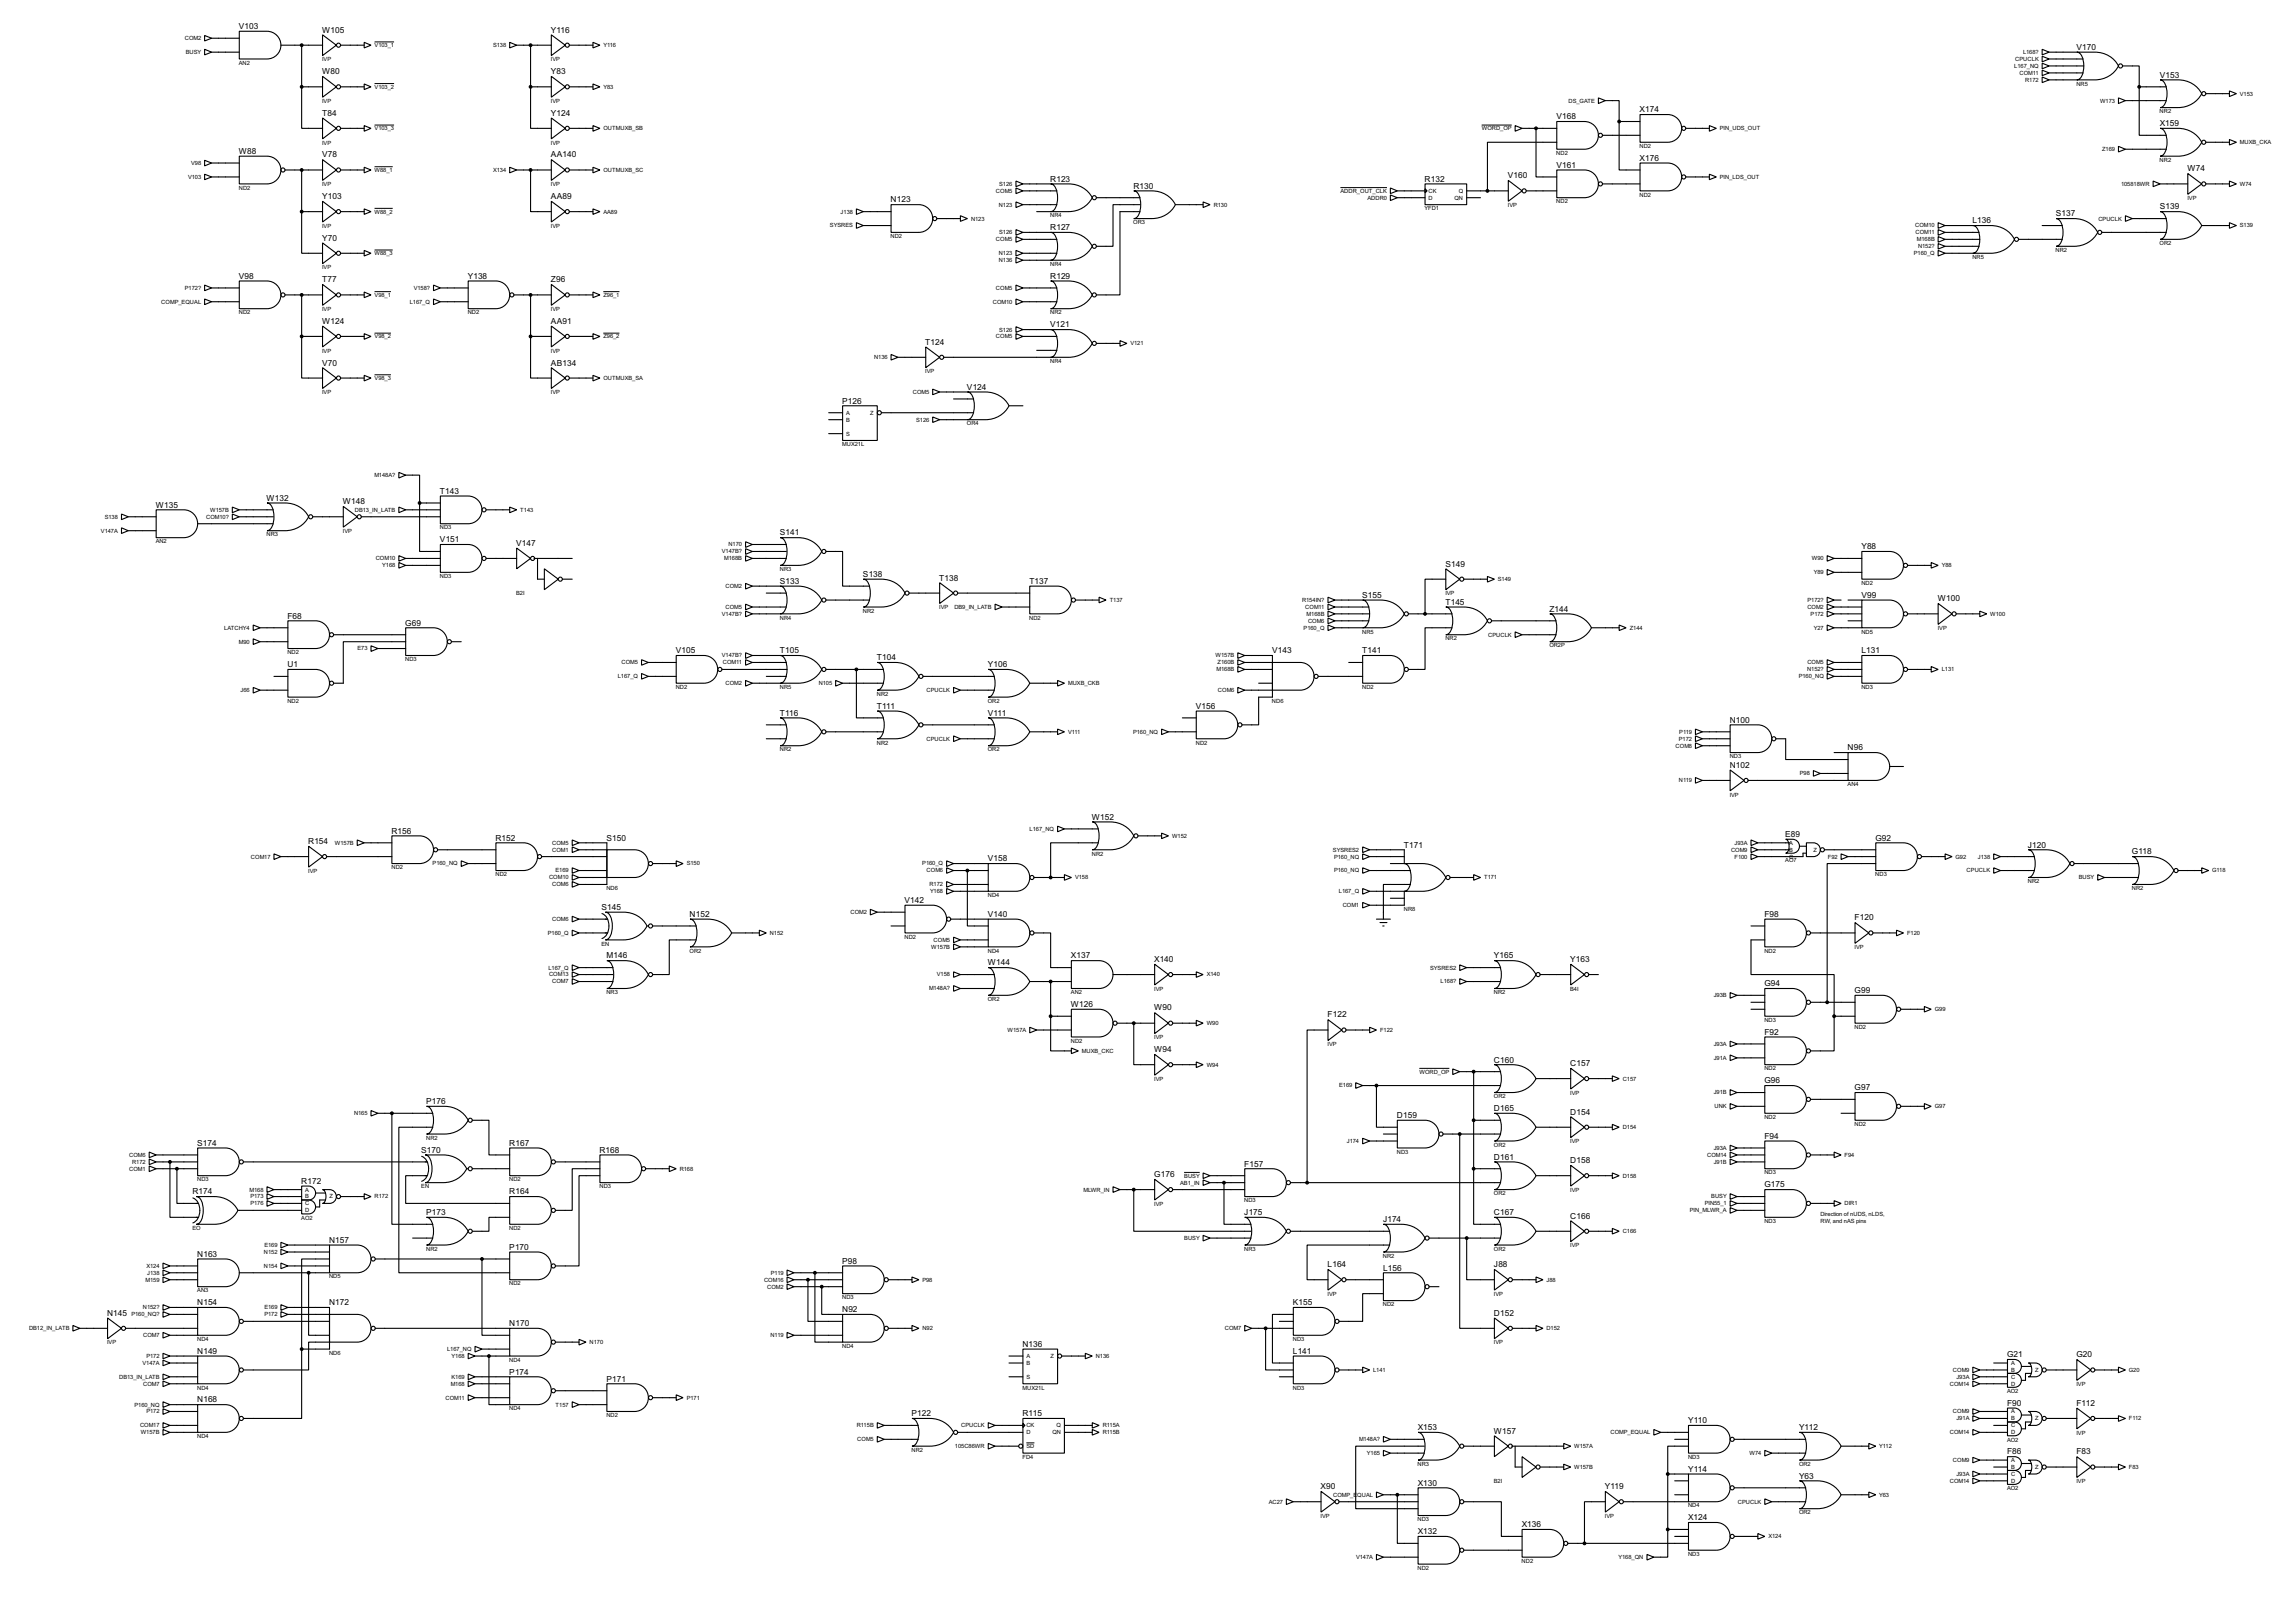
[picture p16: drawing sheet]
<svg xmlns="http://www.w3.org/2000/svg" width="841mm" height="587mm" viewBox="0 0 841 587" stroke-linecap="round" stroke-linejoin="round" font-family="sans-serif">
<defs><g id="words">
<g font-size="3.4">
<text x="87.5" y="10.6">V103</text>
<text x="118" y="12">W105</text>
<text x="201.8" y="12">Y116</text>
<text x="760.6" y="18.3">V170</text>
<text x="118" y="27.2">W80</text>
<text x="201.8" y="27.2">Y83</text>
<text x="791.1" y="28.4">V153</text>
<text x="600.6" y="41.1">X174</text>
<text x="118" y="42.4">T84</text>
<text x="201.8" y="42.4">Y124</text>
<text x="570.1" y="43.7">V168</text>
<text x="791.1" y="46.2">X159</text>
<text x="87.5" y="56.4">W88</text>
<text x="118" y="57.7">V78</text>
<text x="201.8" y="57.7">AA140</text>
<text x="600.6" y="58.9">X176</text>
<text x="552.4" y="65.3">V160</text>
<text x="570.1" y="61.4">V161</text>
<text x="801.3" y="62.8">W74</text>
<text x="384.7" y="66.5">R123</text>
<text x="415.2" y="69.1">R130</text>
<text x="521.9" y="66.5">R132</text>
<text x="118" y="72.9">Y103</text>
<text x="201.8" y="72.9">AA89</text>
<text x="326.3" y="74.1">N123</text>
<text x="791.1" y="76.7">S139</text>
<text x="722.5" y="81.8">L136</text>
<text x="753" y="79.2">S137</text>
<text x="118" y="88.2">Y70</text>
<text x="384.7" y="84.3">R127</text>
<text x="87.5" y="102.1">V98</text>
<text x="118" y="103.4">T77</text>
<text x="171.4" y="102.1">Y138</text>
<text x="201.8" y="103.4">Z96</text>
<text x="384.7" y="102.1">R129</text>
<text x="118" y="118.6">W124</text>
<text x="201.8" y="118.6">AA91</text>
<text x="384.7" y="119.9">V121</text>
<text x="339" y="126.3">T124</text>
<text x="118" y="133.9">V70</text>
<text x="201.8" y="133.9">AB134</text>
<text x="354.2" y="142.8">V124</text>
<text x="308.5" y="147.8">P126</text>
<text x="57.1" y="185.9">W135</text>
<text x="97.7" y="183.4">W132</text>
<text x="125.6" y="184.7">W148</text>
<text x="161.2" y="180.9">T143</text>
<text x="285.7" y="196.1">S141</text>
<text x="161.2" y="198.6">V151</text>
<text x="189.1" y="199.9">V147</text>
<text x="681.9" y="201.1">Y88</text>
<text x="529.5" y="207.5">S149</text>
<text x="285.7" y="213.8">S133</text>
<text x="316.1" y="211.3">S138</text>
<text x="344.1" y="212.6">T138</text>
<text x="377.1" y="213.8">T137</text>
<text x="499" y="219">S155</text>
<text x="529.5" y="221.5">T145</text>
<text x="681.9" y="219">V99</text>
<text x="709.8" y="220.2">W100</text>
<text x="105.3" y="226.6">F68</text>
<text x="567.6" y="224">Z144</text>
<text x="148.5" y="229.1">G69</text>
<text x="247.6" y="239.3">V105</text>
<text x="285.7" y="239.3">T105</text>
<text x="466" y="239.3">V143</text>
<text x="499" y="239.3">T141</text>
<text x="681.9" y="239.3">L131</text>
<text x="105.3" y="244.4">U1</text>
<text x="321.2" y="241.8">T104</text>
<text x="361.9" y="244.4">Y106</text>
<text x="285.7" y="262.1">T116</text>
<text x="321.2" y="259.6">T111</text>
<text x="361.9" y="262.1">V111</text>
<text x="438.1" y="259.6">V156</text>
<text x="633.6" y="264.7">N100</text>
<text x="676.8" y="274.8">N96</text>
<text x="633.6" y="281.2">N102</text>
<text x="143.4" y="305.3">R156</text>
<text x="400" y="300.2">W152</text>
<text x="112.9" y="309.1">R154</text>
<text x="181.5" y="307.9">R152</text>
<text x="222.2" y="307.9">S150</text>
<text x="514.3" y="310.4">T171</text>
<text x="654" y="306.6">E89</text>
<text x="687" y="307.9">G92</text>
<text x="742.9" y="310.4">J120</text>
<text x="361.9" y="315.5">V158</text>
<text x="781" y="312.9">G118</text>
<text x="220.4" y="333.3">S145</text>
<text x="252.6" y="335.8">N152</text>
<text x="331.4" y="330.7">V142</text>
<text x="361.9" y="335.8">V140</text>
<text x="646.3" y="335.8">F98</text>
<text x="679.4" y="337.1">F120</text>
<text x="222.2" y="351">M146</text>
<text x="361.9" y="353.6">W144</text>
<text x="392.3" y="351">X137</text>
<text x="422.8" y="352.3">X140</text>
<text x="547.3" y="351">Y165</text>
<text x="575.2" y="352.3">Y163</text>
<text x="646.3" y="361.2">G94</text>
<text x="679.4" y="363.7">G99</text>
<text x="392.3" y="368.8">W126</text>
<text x="422.8" y="370.1">W90</text>
<text x="486.3" y="372.6">F122</text>
<text x="646.3" y="379">F92</text>
<text x="422.8" y="385.3">W94</text>
<text x="547.3" y="389.1">C160</text>
<text x="575.2" y="390.4">C157</text>
<text x="646.3" y="396.8">G96</text>
<text x="679.4" y="399.3">G97</text>
<text x="156.1" y="404.4">P176</text>
<text x="547.3" y="406.9">D165</text>
<text x="511.7" y="409.5">D159</text>
<text x="575.2" y="408.2">D154</text>
<text x="72.3" y="419.6">S174</text>
<text x="186.6" y="419.6">R167</text>
<text x="646.3" y="417.1">F94</text>
<text x="154.3" y="422.2">S170</text>
<text x="219.6" y="422.2">R168</text>
<text x="547.3" y="424.7">D161</text>
<text x="575.2" y="426">D158</text>
<text x="422.8" y="431.1">G176</text>
<text x="455.8" y="427.2">F157</text>
<text x="70.5" y="437.4">R174</text>
<text x="110.4" y="433.6">R172</text>
<text x="186.6" y="437.4">R164</text>
<text x="646.3" y="434.9">G175</text>
<text x="156.1" y="445">P173</text>
<text x="455.8" y="445">J175</text>
<text x="506.6" y="447.6">J174</text>
<text x="547.3" y="445">C167</text>
<text x="575.2" y="446.3">C166</text>
<text x="120.6" y="455.2">N157</text>
<text x="72.3" y="460.3">N163</text>
<text x="186.6" y="457.7">P170</text>
<text x="308.5" y="462.8">P98</text>
<text x="486.3" y="464.1">L164</text>
<text x="506.6" y="465.3">L156</text>
<text x="547.3" y="464.1">J88</text>
<text x="72.3" y="478">N154</text>
<text x="120.6" y="478">N172</text>
<text x="473.6" y="478">K155</text>
<text x="39.3" y="481.9">N145</text>
<text x="186.6" y="485.7">N170</text>
<text x="308.5" y="480.6">N92</text>
<text x="547.3" y="481.9">D152</text>
<text x="72.3" y="495.8">N149</text>
<text x="374.6" y="493.3">N136</text>
<text x="473.6" y="495.8">L141</text>
<text x="735.2" y="497.1">G21</text>
<text x="760.6" y="497.1">G20</text>
<text x="186.6" y="503.4">P174</text>
<text x="222.2" y="506">P171</text>
<text x="72.3" y="513.6">N168</text>
<text x="735.2" y="514.9">F90</text>
<text x="760.6" y="514.9">F112</text>
<text x="333.9" y="518.7">P122</text>
<text x="374.6" y="518.7">R115</text>
<text x="618.4" y="521.2">Y110</text>
<text x="519.3" y="523.8">X153</text>
<text x="547.3" y="525">W157</text>
<text x="659" y="523.8">Y112</text>
<text x="735.2" y="532.7">F86</text>
<text x="760.6" y="532.7">F83</text>
<text x="618.4" y="539">Y114</text>
<text x="483.8" y="545.4">X90</text>
<text x="519.3" y="544.1">X130</text>
<text x="587.9" y="545.4">Y119</text>
<text x="659" y="541.5">Y63</text>
<text x="618.4" y="556.8">X124</text>
<text x="519.3" y="561.9">X132</text>
<text x="557.4" y="559.3">X136</text>
</g>
<g font-size="2.4">
<text x="67.7" y="14.7">COM2</text>
<text x="137.2" y="17.2">V103_1</text>
<text x="180.6" y="17.2">S138</text>
<text x="221" y="17.2">Y116</text>
<text x="68" y="19.8">BUSY</text>
<text x="87.5" y="23.7">AN2</text>
<text x="118" y="22.5">IVP</text>
<text x="201.8" y="22.5">IVP</text>
<text x="738.2" y="22.3">CPUCLK</text>
<text x="741" y="19.8">L168?</text>
<text x="737.8" y="24.8">L167_NQ</text>
<text x="739.8" y="27.4">COM11</text>
<text x="741.8" y="30">R172</text>
<text x="137.2" y="32.5">V103_2</text>
<text x="221" y="32.5">Y83</text>
<text x="760.6" y="31.3">NR5</text>
<text x="820.5" y="35">V153</text>
<text x="118" y="37.7">IVP</text>
<text x="201.8" y="37.7">IVP</text>
<text x="574.5" y="37.5">DS_GATE</text>
<text x="769.3" y="37.5">W173</text>
<text x="791.1" y="41.5">NR2</text>
<text x="137.2" y="47.7">V103_3</text>
<text x="221" y="47.7">OUTMUXB_SB</text>
<text x="542.8" y="47.7">WORD_OP</text>
<text x="630" y="47.7">PIN_UDS_OUT</text>
<text x="118" y="52.9">IVP</text>
<text x="201.8" y="52.9">IVP</text>
<text x="820.5" y="52.8">MUXB_CKA</text>
<text x="570.1" y="56.8">ND2</text>
<text x="600.6" y="54.2">ND2</text>
<text x="770" y="55.4">Z169</text>
<text x="791.1" y="59.3">NR2</text>
<text x="68.9" y="65.5">V103</text>
<text x="70" y="60.4">V98</text>
<text x="137.2" y="62.9">W88_1</text>
<text x="180.6" y="62.9">X134</text>
<text x="221" y="62.9">OUTMUXB_SC</text>
<text x="630" y="65.5">PIN_LDS_OUT</text>
<text x="87.5" y="69.5">ND2</text>
<text x="118" y="68.2">IVP</text>
<text x="201.8" y="68.2">IVP</text>
<text x="364.8" y="70.6">COM5</text>
<text x="366" y="68.1">S126</text>
<text x="491" y="70.6">ADDR_OUT_CLK</text>
<text x="523.3" y="70.6">CK</text>
<text x="534.3" y="70.6">Q</text>
<text x="600.6" y="72">ND2</text>
<text x="777" y="68.1">105818WR</text>
<text x="820.5" y="68.1">W74</text>
<text x="365.9" y="75.6">N123</text>
<text x="444.6" y="75.6">R130</text>
<text x="500.9" y="73.1">ADDR0</text>
<text x="521.8" y="77">YFD1</text>
<text x="523.3" y="73.1">D</text>
<text x="532.8" y="73.1">QN</text>
<text x="552.3" y="75.8">IVP</text>
<text x="570.1" y="74.5">ND2</text>
<text x="801.2" y="73.3">IVP</text>
<text x="118" y="83.4">IVP</text>
<text x="137.2" y="78.2">W88_2</text>
<text x="201.8" y="83.4">IVP</text>
<text x="221" y="78.2">AA89</text>
<text x="304" y="83.3">SYSRES</text>
<text x="307.9" y="78.2">J138</text>
<text x="355.7" y="80.8">N123</text>
<text x="384.7" y="79.6">NR4</text>
<text x="415.1" y="82.2">OR3</text>
<text x="701.5" y="83.3">COM10</text>
<text x="768.6" y="80.8">CPUCLK</text>
<text x="820.5" y="83.3">S139</text>
<text x="326.2" y="87.2">ND2</text>
<text x="364.8" y="88.3">COM5</text>
<text x="366" y="85.8">S126</text>
<text x="701.7" y="85.8">COM11</text>
<text x="702.2" y="88.3">M168B</text>
<text x="791.1" y="89.7">OR2</text>
<text x="137.2" y="93.5">W88_3</text>
<text x="365.9" y="93.5">N123</text>
<text x="365.9" y="96">N136</text>
<text x="701.1" y="93.5">P160_Q</text>
<text x="702.6" y="90.9">N152?</text>
<text x="722.5" y="94.9">NR5</text>
<text x="753" y="92.3">NR2</text>
<text x="118" y="98.7">IVP</text>
<text x="384.7" y="97.4">NR4</text>
<text x="67.7" y="106.2">P172?</text>
<text x="151.5" y="106.2">V158?</text>
<text x="364.8" y="106.2">COM5</text>
<text x="59.1" y="111.2">COMP_EQUAL</text>
<text x="118" y="113.9">IVP</text>
<text x="137.2" y="108.7">V98_1</text>
<text x="150.1" y="111.2">L167_Q</text>
<text x="201.8" y="113.9">IVP</text>
<text x="221" y="108.7">Z96_1</text>
<text x="363.7" y="111.2">COM10</text>
<text x="87.5" y="115.1">ND2</text>
<text x="171.3" y="115.1">ND2</text>
<text x="384.7" y="115.1">NR2</text>
<text x="137.2" y="123.9">V98_2</text>
<text x="221" y="123.9">Z96_2</text>
<text x="364.8" y="123.9">COM5</text>
<text x="366" y="121.4">S126</text>
<text x="118" y="129.1">IVP</text>
<text x="201.8" y="129.1">IVP</text>
<text x="320.2" y="131.6">N136</text>
<text x="414.1" y="126.4">V121</text>
<text x="338.9" y="136.8">IVP</text>
<text x="384.7" y="133">NR4</text>
<text x="137.2" y="139.1">V98_3</text>
<text x="221" y="139.1">OUTMUXB_SA</text>
<text x="118" y="144.4">IVP</text>
<text x="201.8" y="144.4">IVP</text>
<text x="334.4" y="144.3">COM5</text>
<text x="309.9" y="151.8">A</text>
<text x="309.9" y="154.4">B</text>
<text x="318.8" y="151.8">Z</text>
<text x="335.6" y="154.4">S126</text>
<text x="354.2" y="155.8">OR4</text>
<text x="309.9" y="159.5">S</text>
<text x="308.5" y="163.4">MUX21L</text>
<text x="137.1" y="174.7">M148A?</text>
<text x="38.4" y="189.9">S138</text>
<text x="75.5" y="189.9">COM10?</text>
<text x="77" y="187.4">W157B</text>
<text x="130" y="187.4">DB13_IN_LATB</text>
<text x="190.6" y="187.4">T143</text>
<text x="37" y="195.1">V147A</text>
<text x="97.6" y="196.5">NR3</text>
<text x="125.6" y="195.2">IVP</text>
<text x="161.1" y="193.9">ND3</text>
<text x="57" y="199">AN2</text>
<text x="264.4" y="202.6">V147B?</text>
<text x="266.8" y="200.1">N170</text>
<text x="137.6" y="205.2">COM10</text>
<text x="140" y="207.8">Y168</text>
<text x="265.3" y="205.2">M168B</text>
<text x="285.6" y="209.2">NR3</text>
<text x="663.7" y="205.2">W90</text>
<text x="711.3" y="207.8">Y88</text>
<text x="161.1" y="211.7">ND3</text>
<text x="265.8" y="215.3">COM2</text>
<text x="548.7" y="212.8">S149</text>
<text x="664.4" y="210.3">Y89</text>
<text x="681.8" y="214.2">ND2</text>
<text x="189.1" y="218">B2I</text>
<text x="406.5" y="220.5">T137</text>
<text x="476.9" y="220.5">R154IN?</text>
<text x="529.4" y="218">IVP</text>
<text x="662.1" y="220.5">P172?</text>
<text x="264.4" y="225.5">V147B?</text>
<text x="265.8" y="223">COM5</text>
<text x="285.6" y="226.9">NR4</text>
<text x="316.1" y="224.4">NR2</text>
<text x="344" y="223.1">IVP</text>
<text x="349.6" y="223">DB9_IN_LATB</text>
<text x="377" y="226.9">ND2</text>
<text x="478.1" y="223">COM11</text>
<text x="478.6" y="225.5">M168B</text>
<text x="662" y="223">COM2</text>
<text x="663.2" y="225.5">P172</text>
<text x="729" y="225.5">W100</text>
<text x="82.1" y="230.6">LATCHY4</text>
<text x="477.5" y="230.6">P160_Q</text>
<text x="479.1" y="228.1">COM6</text>
<text x="499" y="232">NR5</text>
<text x="545.1" y="233.2">CPUCLK</text>
<text x="597" y="230.6">Z144</text>
<text x="664.4" y="230.6">Y27</text>
<text x="681.8" y="232">ND5</text>
<text x="709.8" y="230.8">IVP</text>
<text x="87.5" y="235.7">M90</text>
<text x="105.3" y="239.6">ND2</text>
<text x="131" y="238.2">E73</text>
<text x="529.4" y="234.6">NR2</text>
<text x="567.5" y="237.1">OR2P</text>
<text x="148.4" y="242.2">ND3</text>
<text x="227.7" y="243.3">COM5</text>
<text x="264.4" y="240.8">V147B?</text>
<text x="264.8" y="243.3">COM11</text>
<text x="445.3" y="240.8">W157B</text>
<text x="445.6" y="245.9">M168B</text>
<text x="446" y="243.3">Z160B</text>
<text x="661.9" y="245.9">N152?</text>
<text x="662" y="243.3">COM5</text>
<text x="711.3" y="245.9">L131</text>
<text x="226.3" y="248.4">L167_Q</text>
<text x="265.8" y="250.9">COM2</text>
<text x="299.9" y="250.9">N105</text>
<text x="391.2" y="250.9">MUXB_CKB</text>
<text x="658.9" y="248.4">P160_NQ</text>
<text x="88.1" y="253.5">J66</text>
<text x="105.3" y="257.4">ND2</text>
<text x="247.5" y="252.3">ND2</text>
<text x="285.6" y="252.3">NR5</text>
<text x="321.2" y="254.9">NR2</text>
<text x="339.4" y="253.5">CPUCLK</text>
<text x="361.8" y="257.4">OR2</text>
<text x="446.1" y="253.5">COM6</text>
<text x="465.9" y="257.4">ND6</text>
<text x="499" y="252.3">ND2</text>
<text x="681.8" y="252.3">ND3</text>
<text x="391.2" y="268.7">V111</text>
<text x="415" y="268.7">P160_NQ</text>
<text x="615.1" y="268.7">P119</text>
<text x="285.6" y="275.2">NR2</text>
<text x="321.2" y="272.7">NR2</text>
<text x="339.4" y="271.3">CPUCLK</text>
<text x="361.8" y="275.2">OR2</text>
<text x="438" y="272.7">ND2</text>
<text x="613.8" y="273.8">COM8</text>
<text x="615" y="271.3">P172</text>
<text x="633.6" y="277.7">ND3</text>
<text x="615" y="286.5">N119</text>
<text x="659.3" y="284">P98</text>
<text x="676.8" y="287.9">AN4</text>
<text x="633.6" y="291.7">IVP</text>
<text x="377.1" y="304.3">L167_NQ</text>
<text x="122.7" y="309.4">W157B</text>
<text x="202.3" y="309.4">COM5</text>
<text x="202.3" y="311.9">COM1</text>
<text x="429.3" y="306.8">W152</text>
<text x="488.2" y="311.9">SYSRES2</text>
<text x="634.1" y="311.9">COM9</text>
<text x="635.3" y="309.4">J93A</text>
<text x="655.4" y="309.4">A</text>
<text x="655.4" y="311.9">B</text>
<text x="664.2" y="311.9">Z</text>
<text x="91.9" y="314.4">COM17</text>
<text x="158.5" y="317">P160_NQ</text>
<text x="251.5" y="317">S150</text>
<text x="337.8" y="317">P160_Q</text>
<text x="399.9" y="313.3">NR2</text>
<text x="488.7" y="314.4">P160_NQ</text>
<text x="635.4" y="314.4">F100</text>
<text x="653.9" y="315.8">AO7</text>
<text x="655.4" y="314.4">C</text>
<text x="669.6" y="314.4">F92</text>
<text x="716.3" y="314.4">G92</text>
<text x="724.5" y="314.4">J138</text>
<text x="112.9" y="319.7">IVP</text>
<text x="143.4" y="318.4">ND2</text>
<text x="181.5" y="320.9">ND2</text>
<text x="201.1" y="322.1">COM10</text>
<text x="203.5" y="319.5">E169</text>
<text x="339.4" y="319.5">COM6</text>
<text x="393.8" y="322.1">V158</text>
<text x="488.7" y="319.5">P160_NQ</text>
<text x="543.6" y="322.1">T171</text>
<text x="686.9" y="320.9">ND3</text>
<text x="720.4" y="319.5">CPUCLK</text>
<text x="742.8" y="323.5">NR2</text>
<text x="761.4" y="322.1">BUSY</text>
<text x="810.3" y="319.5">G118</text>
<text x="202.3" y="324.6">COM6</text>
<text x="222.1" y="326">ND6</text>
<text x="340.5" y="324.6">R172</text>
<text x="340.7" y="327.1">Y168</text>
<text x="361.8" y="328.5">ND4</text>
<text x="490.4" y="327.1">L167_Q</text>
<text x="780.9" y="326">NR2</text>
<text x="311.5" y="334.8">COM2</text>
<text x="491.8" y="332.2">COM1</text>
<text x="514.2" y="333.6">NR8</text>
<text x="202.3" y="337.3">COM6</text>
<text x="200.7" y="342.4">P160_Q</text>
<text x="220.3" y="346.3">EN</text>
<text x="282" y="342.4">N152</text>
<text x="331.3" y="343.8">ND2</text>
<text x="341.1" y="347.5">W157B</text>
<text x="342" y="344.9">COM5</text>
<text x="679.3" y="347.6">IVP</text>
<text x="698.6" y="342.4">F120</text>
<text x="252.6" y="348.9">OR2</text>
<text x="361.8" y="348.9">ND4</text>
<text x="646.3" y="348.9">ND2</text>
<text x="200.9" y="355.1">L167_Q</text>
<text x="201.1" y="357.6">COM13</text>
<text x="343.2" y="357.6">V158</text>
<text x="442" y="357.6">X140</text>
<text x="523.8" y="355.1">SYSRES2</text>
<text x="202.3" y="360.2">COM7</text>
<text x="222.1" y="364.1">NR3</text>
<text x="340.3" y="362.7">M148A?</text>
<text x="392.3" y="364.1">AN2</text>
<text x="422.8" y="362.8">IVP</text>
<text x="527.7" y="360.2">L168?</text>
<text x="547.2" y="364.1">NR2</text>
<text x="575.2" y="362.8">B4I</text>
<text x="627.7" y="365.2">J93B</text>
<text x="361.8" y="366.6">OR2</text>
<text x="708.7" y="370.3">G99</text>
<text x="369.1" y="377.9">W157A</text>
<text x="442" y="375.4">W90</text>
<text x="505.5" y="377.9">F122</text>
<text x="646.3" y="374.3">ND3</text>
<text x="679.3" y="376.8">ND2</text>
<text x="392.3" y="381.9">ND2</text>
<text x="422.8" y="380.6">IVP</text>
<text x="486.3" y="383.1">IVP</text>
<text x="627.7" y="383">J93A</text>
<text x="396.3" y="385.6">MUXB_CKC</text>
<text x="627.7" y="388.1">J91A</text>
<text x="422.8" y="395.8">IVP</text>
<text x="442" y="390.6">W94</text>
<text x="519.9" y="393.2">WORD_OP</text>
<text x="594.4" y="395.7">C157</text>
<text x="646.3" y="392">ND2</text>
<text x="490.5" y="398.3">E169</text>
<text x="575.2" y="400.9">IVP</text>
<text x="627.7" y="400.8">J91B</text>
<text x="547.2" y="402.2">OR2</text>
<text x="628" y="405.9">UNK</text>
<text x="708.7" y="405.9">G97</text>
<text x="129.7" y="408.4">N165</text>
<text x="594.4" y="413.5">D154</text>
<text x="646.3" y="409.8">ND2</text>
<text x="679.3" y="412.4">ND2</text>
<text x="156.1" y="417.4">NR2</text>
<text x="493.3" y="418.6">J174</text>
<text x="547.2" y="420">OR2</text>
<text x="575.2" y="418.7">IVP</text>
<text x="47.3" y="423.7">COM6</text>
<text x="511.7" y="422.5">ND3</text>
<text x="625.3" y="423.7">COM14</text>
<text x="627.7" y="421.1">J93A</text>
<text x="675.7" y="423.7">F94</text>
<text x="47.3" y="428.7">COM1</text>
<text x="48.4" y="426.2">R172</text>
<text x="249" y="428.7">R168</text>
<text x="433.8" y="431.3">BUSY</text>
<text x="594.4" y="431.3">D158</text>
<text x="627.7" y="426.2">J91B</text>
<text x="646.3" y="430.1">ND3</text>
<text x="72.2" y="432.7">ND3</text>
<text x="91.4" y="436.4">M168</text>
<text x="111.8" y="436.4">A</text>
<text x="154.3" y="435.2">EN</text>
<text x="186.5" y="432.7">ND2</text>
<text x="219.6" y="435.2">ND3</text>
<text x="396.9" y="436.4">MLWR_IN</text>
<text x="432.3" y="433.8">AB1_IN</text>
<text x="547.2" y="437.8">OR2</text>
<text x="575.2" y="436.5">IVP</text>
<text x="91.7" y="438.9">P173</text>
<text x="91.7" y="441.4">P176</text>
<text x="111.8" y="441.4">C</text>
<text x="111.8" y="444">D</text>
<text x="111.8" y="438.9">B</text>
<text x="120.7" y="438.9">Z</text>
<text x="137.2" y="438.9">R172</text>
<text x="422.8" y="441.6">IVP</text>
<text x="455.8" y="440.3">ND3</text>
<text x="619" y="444">PIN_MLWR_A</text>
<text x="624.4" y="441.4">PIN55_1</text>
<text x="626.8" y="438.9">BUSY</text>
<text x="675.7" y="441.4">DIR1</text>
<text x="110.3" y="446.7">AO2</text>
<text x="646.3" y="447.9">ND3</text>
<text x="666.8" y="445.2">Direction of nUDS, nLDS,</text>
<text x="666.8" y="447.7">RW, and nAS pins</text>
<text x="70.5" y="450.5">EO</text>
<text x="186.5" y="450.5">ND2</text>
<text x="433.8" y="454.1">BUSY</text>
<text x="594.4" y="451.6">C166</text>
<text x="96.7" y="459.2">N152</text>
<text x="96.8" y="456.7">E169</text>
<text x="156.1" y="458.1">NR2</text>
<text x="455.8" y="458.1">NR3</text>
<text x="506.6" y="460.6">NR2</text>
<text x="547.2" y="458.1">OR2</text>
<text x="575.2" y="456.8">IVP</text>
<text x="53.6" y="464.3">X124</text>
<text x="53.9" y="466.8">J138</text>
<text x="96.7" y="464.3">N154</text>
<text x="282.4" y="466.8">P119</text>
<text x="53.3" y="469.4">M159</text>
<text x="72.2" y="473.3">AN3</text>
<text x="120.5" y="468.2">ND5</text>
<text x="186.5" y="470.8">ND2</text>
<text x="279.9" y="469.4">COM16</text>
<text x="281" y="471.9">COM2</text>
<text x="337.9" y="469.4">P98</text>
<text x="566.5" y="469.4">J88</text>
<text x="52.3" y="479.5">N152?</text>
<text x="96.8" y="479.5">E169</text>
<text x="308.5" y="475.9">ND3</text>
<text x="486.3" y="474.6">IVP</text>
<text x="506.6" y="478.4">ND2</text>
<text x="547.2" y="474.6">IVP</text>
<text x="48.1" y="482.1">P160_NQ?</text>
<text x="96.8" y="482.1">P172</text>
<text x="10.6" y="487.2">DB12_IN_LATB</text>
<text x="52.4" y="489.7">COM7</text>
<text x="72.2" y="491.1">ND4</text>
<text x="282.2" y="489.7">N119</text>
<text x="337.9" y="487.2">N92</text>
<text x="448.7" y="487.2">COM7</text>
<text x="473.6" y="491.1">ND3</text>
<text x="566.5" y="487.2">D152</text>
<text x="39.2" y="492.4">IVP</text>
<text x="53.6" y="497.3">P172</text>
<text x="120.5" y="496.2">ND6</text>
<text x="163.8" y="494.8">L167_NQ</text>
<text x="165.4" y="497.3">Y168</text>
<text x="216" y="492.2">N170</text>
<text x="308.5" y="493.6">ND4</text>
<text x="376" y="497.3">A</text>
<text x="384.8" y="497.3">Z</text>
<text x="401.4" y="497.3">N136</text>
<text x="547.2" y="492.4">IVP</text>
<text x="52.2" y="499.9">V147A</text>
<text x="186.5" y="498.7">ND4</text>
<text x="376" y="499.9">B</text>
<text x="503" y="502.4">L141</text>
<text x="715.4" y="502.4">COM9</text>
<text x="736.7" y="499.9">A</text>
<text x="736.7" y="502.4">B</text>
<text x="745.5" y="502.4">Z</text>
<text x="779.8" y="502.4">G20</text>
<text x="43.6" y="504.9">DB13_IN_LATB</text>
<text x="52.4" y="507.5">COM7</text>
<text x="72.2" y="508.9">ND4</text>
<text x="165.1" y="507.5">M168</text>
<text x="165.4" y="504.9">K169</text>
<text x="374.5" y="508.9">MUX21L</text>
<text x="376" y="504.9">S</text>
<text x="473.6" y="508.9">ND3</text>
<text x="714.2" y="507.5">COM14</text>
<text x="716.6" y="504.9">J93A</text>
<text x="736.7" y="504.9">C</text>
<text x="736.7" y="507.5">D</text>
<text x="760.6" y="507.6">IVP</text>
<text x="49.3" y="515.1">P160_NQ</text>
<text x="163.2" y="512.6">COM11</text>
<text x="203.5" y="515.1">T157</text>
<text x="251.5" y="512.6">P171</text>
<text x="735.2" y="510.2">AO2</text>
<text x="53.6" y="517.6">P172</text>
<text x="186.5" y="516.5">ND4</text>
<text x="222.1" y="519">ND2</text>
<text x="715.4" y="517.6">COM9</text>
<text x="716.6" y="520.2">J91A</text>
<text x="736.7" y="517.6">A</text>
<text x="736.7" y="520.2">B</text>
<text x="745.5" y="520.2">Z</text>
<text x="779.8" y="520.2">F112</text>
<text x="51.3" y="522.7">COM17</text>
<text x="51.6" y="525.3">W157B</text>
<text x="72.2" y="526.7">ND4</text>
<text x="313.8" y="522.7">R115B</text>
<text x="314" y="527.8">COM5</text>
<text x="352.1" y="522.7">CPUCLK</text>
<text x="376" y="525.3">D</text>
<text x="376" y="522.7">CK</text>
<text x="385.5" y="525.3">QN</text>
<text x="387" y="522.7">Q</text>
<text x="403.9" y="522.7">R115A</text>
<text x="403.9" y="525.3">R115B</text>
<text x="497.8" y="527.8">M148A?</text>
<text x="589.9" y="525.3">COMP_EQUAL</text>
<text x="714.2" y="525.3">COM14</text>
<text x="735.2" y="527.9">AO2</text>
<text x="736.7" y="522.7">C</text>
<text x="736.7" y="525.3">D</text>
<text x="760.6" y="525.4">IVP</text>
<text x="333.9" y="531.7">NR2</text>
<text x="349.8" y="530.3">105C86WR</text>
<text x="376" y="530.3">SD</text>
<text x="500.7" y="532.9">Y165</text>
<text x="576.6" y="530.3">W157A</text>
<text x="640.9" y="532.9">W74</text>
<text x="688.4" y="530.3">Y112</text>
<text x="374.5" y="534.3">FD4</text>
<text x="519.3" y="536.8">NR3</text>
<text x="576.6" y="538">W157B</text>
<text x="618.3" y="534.3">ND3</text>
<text x="659" y="536.8">OR2</text>
<text x="715.4" y="535.4">COM9</text>
<text x="736.7" y="535.4">A</text>
<text x="736.7" y="538">B</text>
<text x="745.5" y="538">Z</text>
<text x="779.8" y="538">F83</text>
<text x="547.2" y="543.2">B2I</text>
<text x="714.2" y="543">COM14</text>
<text x="716.6" y="540.5">J93A</text>
<text x="735.2" y="545.7">AO2</text>
<text x="736.7" y="540.5">C</text>
<text x="736.7" y="543">D</text>
<text x="760.6" y="543.2">IVP</text>
<text x="464.7" y="550.7">AC27</text>
<text x="488.3" y="548.1">COMP_E</text>
<text x="497.2" y="548.1">QUAL</text>
<text x="636.6" y="550.7">CPUCLK</text>
<text x="688.4" y="548.1">Y63</text>
<text x="483.7" y="555.9">IVP</text>
<text x="519.3" y="557.1">ND3</text>
<text x="587.9" y="555.9">IVP</text>
<text x="618.3" y="552.1">ND4</text>
<text x="659" y="554.6">OR2</text>
<text x="647.8" y="563.4">X124</text>
<text x="618.3" y="569.8">ND3</text>
<text x="496.7" y="571">V147A</text>
<text x="519.3" y="574.9">ND2</text>
<text x="557.4" y="572.4">ND2</text>
<text x="592.9" y="571">Y168_QN</text>
</g>
</g></defs>
<g fill="none" stroke="#000" stroke-width=".4">
<path d="M75 13l2.5 1-2.5 1zM75 18.1l2.5 1-2.5 1zM77.5 19.1h10.2M77.5 14h10.2M87.7 11.5h10.1a5.1 5.1 0 0 1 5.1 5 5.1 5.1 0 0 1-5.1 5.1h-10.1zM102.9 16.6h15.3M110.5 16.6v15.2M118.2 12.8l5 3.8-5 3.8zM124.8 16.6h8.6M133.4 15.5l2.5 1.1-2.5 1zM186.7 15.5l2.6 1.1-2.6 1zM189.3 16.6h12.7"/>
<path d="M194.4 16.6v15.2M202 12.8l5.1 3.8-5.1 3.8zM208.6 16.6h8.6M217.2 15.5l2.6 1.1-2.6 1zM748.1 18.1l2.5 1-2.5 1zM750.6 19.1h10.2M760.8 19.1h6.6a9.5 9.5 0 0 1 8.6 5.1 9.5 9.5 0 0 1-8.6 5.1h-6.6a3.2 3.2 0 0 0 2.3-3.2 7.7 7.7 0 0 0-1.3-6.6zM110.5 31.8v15.2h7.7M110.5 31.8h7.7M118.2 28l5 3.8-5 3.8zM124.8 31.8h8.6M133.4 30.8l2.5 1-2.5 1z"/>
<path d="M194.4 31.8v15.2h7.6M194.4 31.8h7.6M202 28l5.1 3.8-5.1 3.8zM208.6 31.8h8.6M217.2 30.8l2.6 1-2.6 1zM585.5 35.9l2.6 1-2.6 1zM588.1 36.9h5v7.6M748.1 20.6l2.5 1-2.5 1.1zM748.1 25.7l2.5 1-2.5 1zM748.1 28.2l2.5 1.1-2.5 1zM748.1 23.2l2.5 1-2.5 1zM750.6 21.6h12.5"/>
<path d="M750.6 26.7h12.5M750.6 29.3h10.2M750.6 24.2h12.7M776 35.9l2.6 1-2.6 1zM777.5 24.2h6.1v7.6M778.6 36.9h15M783.6 31.8v17.8h10M783.6 31.8h10M791.3 29.3h6.6a9.6 9.6 0 0 1 8.6 5 9.6 9.6 0 0 1-8.6 5.1h-6.6a3.2 3.2 0 0 0 2.3-3.1 7.6 7.6 0 0 0-1.3-6.6zM808 34.3h8.7M816.7 33.3l2.5 1-2.5 1.1zM75 58.7l2.5 1-2.5 1.1z"/>
<path d="M77.5 59.7h10.2M87.7 57.2h10.1a5.1 5.1 0 0 1 5.1 5.1 5.1 5.1 0 0 1-5.1 5.1h-10.1zM118.2 43.2l5 3.8-5 3.9zM118.2 58.5l5 3.8-5 3.8zM124.8 47h8.6M133.4 46l2.5 1-2.5 1.1zM202 43.2l5.1 3.8-5.1 3.9zM202 58.5l5.1 3.8-5.1 3.8zM208.6 47h8.6M217.2 46l2.6 1-2.6 1.1zM555 46l2.6 1-2.6 1.1zM557.6 47h12.7"/>
<path d="M562.7 47v17.8h7.6M570.3 44.5h10.1a5.1 5.1 0 0 1 5.1 5.1 5.1 5.1 0 0 1-5.1 5.1h-10.1zM570.3 52.1h-25.4v17.8M587 49.6h13.8M593.1 44.5v17.8h7.7M593.1 44.5h7.7M600.8 42h10.1a5.1 5.1 0 0 1 5.1 5 5.1 5.1 0 0 1-5.1 5.1h-10.1zM600.8 59.7h10.1a5.1 5.1 0 0 1 5.1 5.1 5.1 5.1 0 0 1-5.1 5.1h-10.1zM617.5 47h8.7M626.2 46l2.5 1-2.5 1.1zM776 53.6l2.6 1.1-2.6 1zM778.6 54.7h15"/>
<path d="M791.3 47h6.6a9.6 9.6 0 0 1 8.6 5.1 9.6 9.6 0 0 1-8.6 5.1h-6.6a3.2 3.2 0 0 0 2.3-3.1 7.7 7.7 0 0 0-1.3-6.7zM808 52.1h8.7M816.7 51.1l2.5 1-2.5 1zM75 63.8l2.5 1-2.5 1zM77.5 64.8h10.2M104.4 62.3h13.8M110.5 77.5v15.3h7.7M110.5 77.5h7.7M110.5 62.3v15.2M118.2 73.7l5 3.8-5 3.8zM124.8 77.5h8.6M124.8 62.3h8.6"/>
<path d="M133.4 61.3l2.5 1-2.5 1zM133.4 76.5l2.5 1-2.5 1zM186.7 61.3l2.6 1-2.6 1zM189.3 62.3h12.7M194.4 62.3v15.2h7.6M202 73.7l5.1 3.8-5.1 3.8zM208.6 77.5h8.6M208.6 62.3h8.6M217.2 61.3l2.6 1-2.6 1zM217.2 76.5l2.6 1-2.6 1zM313.7 76.5l2.6 1-2.6 1zM316.3 77.5h10.1"/>
<path d="M326.4 75h10.2a5.1 5.1 0 0 1 5.1 5 5.1 5.1 0 0 1-5.1 5.1h-10.2zM351.8 79l2.6 1.1-2.6 1zM372.2 68.9l2.5 1-2.5 1zM372.2 66.3l2.5 1.1-2.5 1zM372.2 74l2.5 1-2.5 1zM374.7 67.4h10.2M374.7 69.9h12.5M374.7 75h12.5M379.8 77.5h5.1M384.9 67.4h6.6a9.6 9.6 0 0 1 8.6 5 9.6 9.6 0 0 1-8.6 5.1h-6.6a3.2 3.2 0 0 0 2.3-3.1 7.6 7.6 0 0 0-1.3-6.6zM401.6 72.4h16M415.3 69.9h6.6a9.5 9.5 0 0 1 8.7 5.1 9.5 9.5 0 0 1-8.7 5.1h-6.6a3.2 3.2 0 0 0 2.4-3.2 7.7 7.7 0 0 0-1.3-6.6z"/>
<path d="M417.6 75h-9.9v15.2h-6.1M417.6 77.5h-7.3v30.5h-8.7M430.6 75h10.1M440.7 74l2.6 1-2.6 1zM509.3 68.9l2.6 1-2.6 1zM509.3 71.4l2.6 1-2.6 1.1zM511.9 69.9h10.1M511.9 72.4h10.1M522 67.4h15.3v7.6h-15.3zM522 69.1l.8 .8-.8 .8zM537.3 69.9h15.2M537.3 72.4h5"/>
<path d="M552.5 66.1l5.1 3.8-5.1 3.8zM559.1 69.9h11.2M570.3 62.3h10.1a5.1 5.1 0 0 1 5.1 5 5.1 5.1 0 0 1-5.1 5.1h-10.1zM587 67.4h13.8M617.5 64.8h8.7M626.2 63.8l2.5 1-2.5 1zM778.6 79l2.5 1.1-2.5 1zM788.7 66.3l2.6 1.1-2.6 1zM791.3 77.5h6.6a9.6 9.6 0 0 1 8.6 5.1 9.6 9.6 0 0 1-8.6 5.1h-6.6a3.2 3.2 0 0 0 2.3-3.2 7.7 7.7 0 0 0-1.3-6.6zM791.3 67.4h10.1M801.4 63.6l5.1 3.8-5.1 3.8zM808 67.4h8.7"/>
<path d="M816.7 66.3l2.5 1.1-2.5 1zM118.2 89l5 3.8-5 3.8zM124.8 92.8h8.6M133.4 91.7l2.5 1.1-2.5 1zM313.7 81.6l2.6 1-2.6 1zM316.3 82.6h10.1M343.2 80.1h8.6M372.2 86.7l2.5 1-2.5 1zM372.2 84.1l2.5 1-2.5 1.1zM372.2 91.7l2.5 1.1-2.5 1zM372.2 94.3l2.5 1-2.5 1zM374.7 85.1h10.2"/>
<path d="M374.7 87.7h12.5M374.7 92.8h12.5M374.7 95.3h10.2M384.9 85.1h6.6a9.6 9.6 0 0 1 8.6 5.1 9.6 9.6 0 0 1-8.6 5.1h-6.6a3.2 3.2 0 0 0 2.3-3.1 7.7 7.7 0 0 0-1.3-6.7zM710 91.7l2.5 1.1-2.5 1zM710 81.6l2.5 1-2.5 1zM710 84.1l2.5 1-2.5 1.1zM710 86.7l2.5 1-2.5 1zM710 89.2l2.5 1-2.5 1zM712.5 85.1h12.5M712.5 87.7h12.7M712.5 92.8h10.2"/>
<path d="M712.5 82.6h10.2M712.5 90.2h12.5M722.7 82.6h6.6a9.5 9.5 0 0 1 8.6 5.1 9.5 9.5 0 0 1-8.6 5.1h-6.6a3.2 3.2 0 0 0 2.3-3.2 7.7 7.7 0 0 0-1.3-6.6zM739.4 87.7h16.1M748.1 82.6h7.4M753.2 80.1h6.6a9.6 9.6 0 0 1 8.6 5 9.6 9.6 0 0 1-8.6 5.1h-6.6a3.2 3.2 0 0 0 2.3-3.1 7.6 7.6 0 0 0-1.3-6.6zM769.9 85.1h23.7M781.1 80.1h12.5M806.5 82.6h10.2M816.7 81.6l2.5 1-2.5 1zM75 109.5l2.5 1-2.5 1.1zM75 104.4l2.5 1.1-2.5 1z"/>
<path d="M77.5 110.5h10.2M77.5 105.5h10.2M87.7 102.9h10.1a5.1 5.1 0 0 1 5.1 5.1 5.1 5.1 0 0 1-5.1 5.1h-10.1zM104.4 108h13.8M110.5 108v15.2M118.2 104.2l5 3.8-5 3.8zM118.2 119.4l5 3.8-5 3.9zM124.8 108h8.6M133.4 107l2.5 1-2.5 1zM158.8 109.5l2.5 1-2.5 1.1zM158.8 104.4l2.5 1.1-2.5 1zM161.3 110.5h10.2"/>
<path d="M161.3 105.5h10.2M171.5 102.9h10.2a5.1 5.1 0 0 1 5 5.1 5.1 5.1 0 0 1-5 5.1h-10.2zM188.3 108h13.7M194.4 108v15.2M202 119.4l5.1 3.8-5.1 3.9zM202 104.2l5.1 3.8-5.1 3.8zM208.6 108h8.6M217.2 107l2.6 1-2.6 1zM372.2 104.4l2.5 1.1-2.5 1zM372.2 119.7l2.5 1-2.5 1zM372.2 109.5l2.5 1-2.5 1.1zM374.7 110.5h12.5"/>
<path d="M374.7 105.5h12.5M384.9 102.9h6.6a9.6 9.6 0 0 1 8.6 5.1 9.6 9.6 0 0 1-8.6 5.1h-6.6a3.2 3.2 0 0 0 2.3-3.2 7.7 7.7 0 0 0-1.3-6.6zM110.5 123.2v15.3h7.7M110.5 123.2h7.7M118.2 134.7l5 3.8-5 3.8zM124.8 123.2h8.6M124.8 138.5h8.6M133.4 122.2l2.5 1-2.5 1.1zM133.4 137.5l2.5 1-2.5 1zM194.4 123.2v15.3h7.6M194.4 123.2h7.6M202 134.7l5.1 3.8-5.1 3.8z"/>
<path d="M208.6 123.2h8.6M208.6 138.5h8.6M217.2 137.5l2.6 1-2.6 1zM217.2 122.2l2.6 1-2.6 1.1zM326.4 129.8l2.6 1.1-2.6 1zM329 130.9h10.1M339.1 127.1l5.1 3.8-5.1 3.8zM345.7 130.9h39.2M372.2 122.2l2.5 1-2.5 1.1zM374.7 123.2h12.5M374.7 120.7h10.2M379.8 128.3h7.4"/>
<path d="M384.9 120.7h6.6a9.6 9.6 0 0 1 8.6 5.1 9.6 9.6 0 0 1-8.6 5.1h-6.6a3.2 3.2 0 0 0 2.3-3.2 7.6 7.6 0 0 0-1.3-6.6zM401.6 125.8h8.7M410.3 124.8l2.5 1-2.5 1zM303.6 153.7h5.1M303.6 151.2h5.1M303.6 158.8h5.1M308.7 148.6h12.7v12.7h-12.7zM322.9 151.2h33.8M341.7 152.7l2.5 1-2.5 1zM341.7 142.5l2.5 1.1-2.5 1zM344.2 143.6h10.2M344.2 153.7h10.2"/>
<path d="M349.3 146.1h7.4M354.4 143.6h6.6a9.5 9.5 0 0 1 8.6 5 9.5 9.5 0 0 1-8.6 5.1h-6.6a3.2 3.2 0 0 0 2.3-3.1 7.7 7.7 0 0 0-1.3-6.6zM369.6 148.6h5.1M146.1 173l2.5 1-2.5 1.1zM148.6 174h5.1v10.2M44.5 188.3l2.5 1-2.5 1zM44.5 193.3l2.5 1.1-2.5 1zM47 189.3h10.2M47 194.4h10.2M57.2 186.7h10.2a5.1 5.1 0 0 1 5 5.1 5.1 5.1 0 0 1-5 5.1h-10.2zM72.4 191.8h27.7M85.1 185.7l2.6 1-2.6 1.1z"/>
<path d="M85.1 188.3l2.6 1-2.6 1zM87.7 189.3h12.4M87.7 186.7h12.4M97.8 184.2h6.6a9.5 9.5 0 0 1 8.7 5.1 9.5 9.5 0 0 1-8.7 5.1h-6.6a3.2 3.2 0 0 0 2.4-3.2 7.7 7.7 0 0 0-1.3-6.6zM114.6 189.3h11.2M125.8 185.5l5.1 3.8-5.1 3.8zM132.4 189.3h28.9M146.1 185.7l2.5 1-2.5 1.1zM148.6 186.7h12.7M153.7 184.2v17.8h7.6M153.7 184.2h7.6M161.3 181.7h10.2a5.1 5.1 0 0 1 5.1 5 5.1 5.1 0 0 1-5.1 5.1h-10.2z"/>
<path d="M161.3 199.4h10.2a5.1 5.1 0 0 1 5.1 5.1 5.1 5.1 0 0 1-5.1 5.1h-10.2zM178.1 186.7h8.6M186.7 185.7l2.6 1-2.6 1.1zM273.1 198.4l2.5 1-2.5 1.1zM275.6 199.4h12.5M285.8 196.9h6.6a9.4 9.4 0 0 1 8.6 5.1 9.5 9.5 0 0 1-8.6 5.1h-6.6a3.2 3.2 0 0 0 2.3-3.2 7.8 7.8 0 0 0-1.3-6.6zM146.1 206l2.5 1.1-2.5 1zM146.1 203.5l2.5 1-2.5 1zM148.6 204.5h12.7M148.6 207.1h12.7M178.1 204.5h11.2M189.3 200.7l5.1 3.8-5.1 3.8z"/>
<path d="M195.6 204.5h14M196.9 204.5v7.6h2.5M199.4 208.3l5.1 3.8-5.1 3.9zM206 212.1h3.6M273.1 201l2.5 1-2.5 1zM273.1 213.7l2.5 1-2.5 1zM273.1 203.5l2.5 1-2.5 1zM275.6 204.5h12.5M275.6 202h12.5M275.6 214.7h10.2M280.7 217.2h7.4M285.8 214.7h6.6a9.5 9.5 0 0 1 8.6 5.1 9.4 9.4 0 0 1-8.6 5h-6.6a3.1 3.1 0 0 0 2.3-3.1 7.9 7.9 0 0 0-1.3-6.6z"/>
<path d="M302.6 202h6.1v12.7h9.9M302.6 219.8h16M316.3 212.1h6.6a9.6 9.6 0 0 1 8.6 5.1 9.5 9.5 0 0 1-8.6 5.1h-6.6a3.2 3.2 0 0 0 2.3-3.1 7.8 7.8 0 0 0-1.3-6.7zM333 217.2h11.2M344.2 213.4l5.1 3.8-5.1 3.8zM350.8 217.2h26.4M377.2 214.7h10.2a5.1 5.1 0 0 1 5.1 5 5.1 5.1 0 0 1-5.1 5.1h-10.2zM394 219.8h8.6M402.6 218.7l2.6 1.1-2.6 1zM486.5 218.7l2.5 1.1-2.5 1zM489 219.8h10.2M499.2 219.8h6.6a9.6 9.6 0 0 1 8.6 5 9.6 9.6 0 0 1-8.6 5.1h-6.6a3.2 3.2 0 0 0 2.3-3.1 7.6 7.6 0 0 0-1.3-6.6z"/>
<path d="M529.6 208.3l5.1 3.8-5.1 3.9zM529.6 212.1h-7.6v12.7M536.2 212.1h8.7M544.9 211.1l2.5 1-2.5 1.1zM669.3 203.5l2.6 1-2.6 1zM669.3 208.6l2.6 1-2.6 1zM669.3 218.7l2.6 1.1-2.6 1zM671.9 204.5h10.1M671.9 209.6h10.1M671.9 219.8h2.5M677 219.8h5M682 219.8h10.2a5.1 5.1 0 0 1 5.1 5 5.1 5.1 0 0 1-5.1 5.1h-10.2z"/>
<path d="M682 202h10.2a5.1 5.1 0 0 1 5.1 5 5.1 5.1 0 0 1-5.1 5.1h-10.2zM698.8 207.1h8.6M707.4 206l2.6 1.1-2.6 1zM92.8 234l2.5 1-2.5 1zM92.8 228.9l2.5 1-2.5 1zM95.3 229.9h10.2M95.3 235h10.2M105.5 227.4h10.1a5.1 5.1 0 0 1 5.1 5 5.1 5.1 0 0 1-5.1 5.1h-10.1zM122.2 232.5h26.4M135.9 236.5l2.6 1-2.6 1.1zM138.5 237.5h10.1M148.6 229.9h10.2a5.1 5.1 0 0 1 5.1 5.1 5.1 5.1 0 0 1-5.1 5.1h-10.2z"/>
<path d="M148.6 235h-22.8v15.2h-3.6M165.4 235h3.6M273.1 239.1l2.5 1-2.5 1zM273.1 223.8l2.5 1-2.5 1.1zM273.1 221.3l2.5 1-2.5 1zM275.6 224.8h10.2M275.6 222.3h12.5M364.5 221.3l2.6 1-2.6 1zM367.1 222.3h10.1M453.4 239.1l2.6 1-2.6 1zM486.5 226.4l2.5 1-2.5 1zM486.5 228.9l2.5 1-2.5 1z"/>
<path d="M486.5 221.3l2.5 1-2.5 1zM486.5 223.8l2.5 1-2.5 1.1zM489 229.9h10.2M489 227.4h12.5M489 224.8h12.7M489 222.3h12.5M515.9 224.8h16M529.6 222.3h6.6a9.5 9.5 0 0 1 8.7 5.1 9.5 9.5 0 0 1-8.7 5.1h-6.6a3.2 3.2 0 0 0 2.4-3.2 7.7 7.7 0 0 0-1.3-6.6zM531.9 229.9h-9.9v15.3h-6.1M546.4 227.4h23.6M555 231.4l2.6 1.1-2.6 1zM557.6 232.5h12.4"/>
<path d="M567.7 224.8h6.6a9.5 9.5 0 0 1 8.7 5.1 9.5 9.5 0 0 1-8.7 5.1h-6.6a3.2 3.2 0 0 0 2.4-3.1 7.8 7.8 0 0 0-1.3-6.7zM583 229.9h10.1M593.1 228.9l2.6 1-2.6 1zM669.3 223.8l2.6 1-2.6 1.1zM669.3 221.3l2.6 1-2.6 1zM669.3 228.9l2.6 1-2.6 1zM671.9 229.9h10.1M671.9 224.8h10.1M671.9 222.3h10.1M677 227.4h5M698.8 224.8h11.2M710 221l5.1 3.8-5.1 3.9z"/>
<path d="M716.6 224.8h8.6M725.2 223.8l2.6 1-2.6 1.1zM92.8 251.8l2.5 1-2.5 1zM95.3 252.8h10.2M100.4 247.7h5.1M105.5 245.2h10.1a5.1 5.1 0 0 1 5.1 5 5.1 5.1 0 0 1-5.1 5.1h-10.1zM235 246.7l2.5 1-2.5 1zM235 241.6l2.5 1-2.5 1zM237.5 247.7h10.2M237.5 242.6h10.2M247.7 240.1h10.2a5.1 5.1 0 0 1 5 5 5.1 5.1 0 0 1-5 5.1h-10.2zM264.5 245.2h23.8"/>
<path d="M273.1 241.6l2.5 1-2.5 1zM273.1 249.2l2.5 1-2.5 1.1zM275.6 250.2h10.2M275.6 242.6h12.5M275.6 240.1h10.2M280.7 247.7h7.4M285.8 240.1h6.6a9.5 9.5 0 0 1 8.6 5.1 9.4 9.4 0 0 1-8.6 5h-6.6a3.1 3.1 0 0 0 2.3-3.1 7.9 7.9 0 0 0-1.3-6.6zM302.6 245.2h21.1M306.1 249.2l2.6 1-2.6 1.1zM308.7 250.2h15M313.7 245.2v17.7h10M321.4 242.6h6.6a9.6 9.6 0 0 1 8.6 5.1 9.6 9.6 0 0 1-8.6 5.1h-6.6a3.2 3.2 0 0 0 2.3-3.2 7.7 7.7 0 0 0-1.3-6.6z"/>
<path d="M338.1 247.7h26.2M349.3 251.8l2.5 1-2.5 1zM351.8 252.8h12.5M362 245.2h6.6a9.4 9.4 0 0 1 8.6 5 9.5 9.5 0 0 1-8.6 5.1h-6.6a3.2 3.2 0 0 0 2.3-3.1 7.8 7.8 0 0 0-1.3-6.6zM377.2 250.2h10.2M387.4 249.2l2.5 1-2.5 1.1zM453.4 251.8l2.6 1-2.6 1zM453.4 241.6l2.6 1-2.6 1zM453.4 244.1l2.6 1.1-2.6 1zM456 240.1h10.1v15.2h-5v10.2h-6.1M456 245.2h10.1M456 242.6h10.1"/>
<path d="M456 252.8h10.1M461.1 250.2h5M466.1 242.6h10.2a5.1 5.1 0 0 1 5.1 5.1 5.1 5.1 0 0 1-5.1 5.1h-10.2zM482.9 247.7h16.3M494.1 242.6h5.1M499.2 240.1h10.1a5.1 5.1 0 0 1 5.1 5 5.1 5.1 0 0 1-5.1 5.1h-10.1zM669.3 241.6l2.6 1-2.6 1zM669.3 246.7l2.6 1-2.6 1zM669.3 244.1l2.6 1.1-2.6 1zM671.9 245.2h10.1M671.9 247.7h10.1M671.9 242.6h10.1"/>
<path d="M682 240.1h10.2a5.1 5.1 0 0 1 5.1 5 5.1 5.1 0 0 1-5.1 5.1h-10.2zM698.8 245.2h8.6M707.4 244.1l2.6 1.1-2.6 1zM280.7 265.5h7.4M280.7 270.6h7.4M285.8 262.9h6.6a9.5 9.5 0 0 1 8.6 5.1 9.5 9.5 0 0 1-8.6 5.1h-6.6a3.2 3.2 0 0 0 2.3-3.1 7.9 7.9 0 0 0-1.3-6.7zM302.6 268h21.1M321.4 260.4h6.6a9.6 9.6 0 0 1 8.6 5.1 9.6 9.6 0 0 1-8.6 5.1h-6.6a3.2 3.2 0 0 0 2.3-3.2 7.6 7.6 0 0 0-1.3-6.6zM338.1 265.5h26.2M349.3 269.5l2.5 1.1-2.5 1zM351.8 270.6h12.5M362 262.9h6.6a9.5 9.5 0 0 1 8.6 5.1 9.5 9.5 0 0 1-8.6 5.1h-6.6a3.2 3.2 0 0 0 2.3-3.1 7.9 7.9 0 0 0-1.3-6.7z"/>
<path d="M377.2 268h10.2M387.4 267l2.5 1-2.5 1zM425.5 267l2.5 1-2.5 1zM428 268h10.2M433.1 262.9h5.1M438.2 260.4h10.2a5.1 5.1 0 0 1 5 5.1 5.1 5.1 0 0 1-5 5.1h-10.2zM621.1 267l2.5 1-2.5 1zM621.1 269.5l2.5 1.1-2.5 1zM621.1 272.1l2.5 1-2.5 1zM623.6 268h10.2M623.6 270.6h10.2M623.6 273.1h10.2"/>
<path d="M633.8 265.5h10.1a5.1 5.1 0 0 1 5.1 5 5.1 5.1 0 0 1-5.1 5.1h-10.1zM650.5 270.6h3.6v7.6h22.9M671.9 275.6h5.1M677 275.6h10.1a5.1 5.1 0 0 1 5.1 5.1 5.1 5.1 0 0 1-5.1 5.1h-10.1zM621.1 284.8l2.5 1-2.5 1zM623.6 285.8h10.2M633.8 282l5.1 3.8-5.1 3.8zM640.4 285.8h36.6M664.3 282.2l2.5 1.1-2.5 1zM666.8 283.3h10.2M692.2 280.7h5.1M100.4 312.7l2.5 1-2.5 1.1z"/>
<path d="M102.9 313.7h10.2M113.1 309.9l5.1 3.8-5.1 3.9zM119.7 313.7h23.9M130.9 307.6l2.5 1.1-2.5 1zM133.4 308.7h10.2M143.6 306.1h10.1a5.1 5.1 0 0 1 5.1 5.1 5.1 5.1 0 0 1-5.1 5.1h-10.1zM160.3 311.2h21.4M169 315.3l2.5 1-2.5 1zM171.5 316.3h10.2M181.7 308.7h10.1a5.1 5.1 0 0 1 5.1 5 5.1 5.1 0 0 1-5.1 5.1h-10.1zM198.4 313.7h23.9M209.6 307.6l2.5 1.1-2.5 1z"/>
<path d="M209.6 317.8l2.5 1-2.5 1zM209.6 310.2l2.5 1-2.5 1zM212.1 308.7h10.2v15.2h-10.2M212.1 318.8h10.2M212.1 311.2h10.2M222.3 311.2h10.2a5.1 5.1 0 0 1 5 5.1 5.1 5.1 0 0 1-5 5.1h-10.2zM239.1 316.3h8.6M247.7 315.3l2.5 1-2.5 1zM346.8 315.3l2.5 1-2.5 1zM346.8 317.8l2.5 1-2.5 1zM349.3 316.3h12.7M349.3 318.8h12.7"/>
<path d="M354.4 318.8v20.3h7.6M362 316.3h10.2a5.1 5.1 0 0 1 5 5 5.1 5.1 0 0 1-5 5.1h-10.2zM387.4 302.6l2.5 1-2.5 1zM389.9 303.6h12.5M400.1 301h6.6a9.5 9.5 0 0 1 8.6 5.1 9.5 9.5 0 0 1-8.6 5.1h-6.6a3.2 3.2 0 0 0 2.3-3.1 7.9 7.9 0 0 0-1.3-6.7zM402.4 308.7h-17.5v12.7M416.9 306.1h8.6M425.5 305.1l2.5 1-2.5 1zM499.2 310.2l2.5 1-2.5 1zM499.2 312.7l2.5 1-2.5 1.1zM499.2 317.8l2.5 1-2.5 1zM501.7 311.2h12.7v5.1h-5.1"/>
<path d="M501.7 318.8h15M501.7 313.7h12.7M514.4 316.3h6.6a9.5 9.5 0 0 1 8.6 5.1 9.4 9.4 0 0 1-8.6 5h-6.6a3.1 3.1 0 0 0 2.3-3.1 7.9 7.9 0 0 0-1.3-6.6zM641.4 307.6l2.5 1.1-2.5 1zM641.4 312.7l2.5 1-2.5 1.1zM641.4 310.2l2.5 1-2.5 1zM643.9 311.2h11.7M643.9 308.7h11.7M654.1 307.4a5 5 0 0 1 4.1 .5 2.55 2.55 0 0 1 .8 2.9 2.55 2.55 0 0 1-2.4 1.7h-2.5a3.2 3.2 0 0 0 .9-4.4zM659.2 309.9h2.5M661.7 308.7a5.1 5.1 0 0 1 4.1 .5 2.52 2.52 0 0 1 .9 2.8 2.52 2.52 0 0 1-2.4 1.7h-2.6zM661.7 312.5h-1.2v1.2h-16.6"/>
<path d="M668.3 311.2h18.8M674.4 312.7l2.6 1-2.6 1.1zM677 313.7h10.1M687.1 308.7h10.2a5.1 5.1 0 0 1 5.1 5 5.1 5.1 0 0 1-5.1 5.1h-10.2zM687.1 316.3h-17.8v50.8M703.9 313.7h8.6M712.5 312.7l2.6 1-2.6 1.1zM730.3 312.7l2.5 1-2.5 1.1zM730.3 317.8l2.5 1-2.5 1zM732.8 318.8h12.5M732.8 313.7h12.5M743 311.2h6.6a9.4 9.4 0 0 1 8.6 5.1 9.5 9.5 0 0 1-8.6 5.1h-6.6a3.2 3.2 0 0 0 2.3-3.2 7.8 7.8 0 0 0-1.3-6.6z"/>
<path d="M759.8 316.3h23.6M781.1 313.7h6.6a9.5 9.5 0 0 1 8.6 5.1 9.5 9.5 0 0 1-8.6 5.1h-6.6a3.2 3.2 0 0 0 2.3-3.1 7.9 7.9 0 0 0-1.3-6.7zM797.9 318.8h8.6M806.5 317.8l2.5 1-2.5 1zM209.6 322.9l2.5 1-2.5 1zM209.6 320.3l2.5 1.1-2.5 1zM209.6 335.6l2.5 1-2.5 1zM212.1 321.4h10.2M212.1 336.6h10.5M220.5 334.6a5.5 5.5 0 0 1 1.5 8l-1.5 1.1M221.8 334.1h6.6a9.4 9.4 0 0 1 8.6 5 9.5 9.5 0 0 1-8.6 5.1h-6.6a3.2 3.2 0 0 0 2.3-3.1 7.7 7.7 0 0 0-1.3-6.6zM237 339.1h.5"/>
<path d="M239.1 339.1h16M252.8 336.6h6.6a9.5 9.5 0 0 1 8.6 5.1 9.5 9.5 0 0 1-8.6 5.1h-6.6a3.2 3.2 0 0 0 2.3-3.2 7.7 7.7 0 0 0-1.3-6.6zM318.8 333l2.6 1.1-2.6 1zM321.4 334.1h10.1M326.4 339.1h5.1M331.5 331.5h10.2a5.1 5.1 0 0 1 5.1 5.1 5.1 5.1 0 0 1-5.1 5.1h-10.2zM346.8 325.4l2.5 1-2.5 1.1zM346.8 322.9l2.5 1-2.5 1zM348.3 336.6h13.7M349.3 323.9h12.7M349.3 326.4h12.7M362 336.6h10.2a5.1 5.1 0 0 1 5 5.1 5.1 5.1 0 0 1-5 5.1h-10.2z"/>
<path d="M378.8 321.4h11.1M389.9 320.3l2.6 1.1-2.6 1zM499.2 325.4l2.5 1-2.5 1.1zM499.2 330.5l2.5 1-2.5 1zM501.7 326.4h12.7v5.1h-12.7M504.2 336.6h5.1M505.5 337.9h2.6M506.5 339.1h.5M509.3 329h5.1M516.7 323.9h-9.9v12.7M531.2 321.4h8.6M539.8 320.3l2.5 1.1-2.5 1z"/>
<path d="M641.4 339.1h5.1M646.5 336.6h10.1a5.1 5.1 0 0 1 5.1 5.1 5.1 5.1 0 0 1-5.1 5.1h-10.1zM679.5 337.9l5.1 3.8-5.1 3.8zM768.4 320.3l2.5 1.1-2.5 1zM770.9 321.4h12.5M209.6 353.4l2.5 1-2.5 1zM209.6 340.7l2.5 1-2.5 1zM209.6 358.4l2.5 1.1-2.5 1zM209.6 355.9l2.5 1-2.5 1zM212.1 354.4h12.5M212.1 341.7h10.5M212.1 356.9h12.5"/>
<path d="M212.1 359.5h12.5M222.3 351.8h6.6a9.5 9.5 0 0 1 8.6 5.1 9.5 9.5 0 0 1-8.6 5.1h-6.6a3.2 3.2 0 0 0 2.3-3.1 7.9 7.9 0 0 0-1.3-6.7zM255.1 344.2h-9.9v12.7h-6.1M268 341.7h10.2M278.2 340.7l2.5 1-2.5 1zM349.3 355.9l2.5 1-2.5 1zM349.3 343.2l2.5 1-2.5 1zM349.3 345.7l2.5 1.1-2.5 1zM351.8 356.9h12.5M351.8 344.2h10.2M351.8 346.8h10.2M362 354.4h6.6a9.5 9.5 0 0 1 8.6 5.1 9.4 9.4 0 0 1-8.6 5h-6.6a3.1 3.1 0 0 0 2.3-3.1 7.9 7.9 0 0 0-1.3-6.6z"/>
<path d="M377.2 359.5h15.3M378.8 341.7h6.1v12.7h7.6M384.9 359.5v12.7M392.5 351.8h10.1a5.1 5.1 0 0 1 5.1 5.1 5.1 5.1 0 0 1-5.1 5.1h-10.1zM407.7 356.9h15.3M423 353.1l5 3.8-5 3.8zM429.6 356.9h8.6M438.2 355.9l2.5 1-2.5 1zM534.7 358.4l2.6 1.1-2.6 1zM534.7 353.4l2.6 1-2.6 1zM537.3 354.4h12.4M537.3 359.5h12.4"/>
<path d="M547.4 351.8h6.6a9.6 9.6 0 0 1 8.7 5.1 9.6 9.6 0 0 1-8.7 5.1h-6.6a3.2 3.2 0 0 0 2.4-3.1 7.7 7.7 0 0 0-1.4-6.7zM564.2 356.9h11.2M575.4 353.1l5 3.8-5 3.8zM582 356.9h3.5M646.5 344.2h-5.1v12.7h30.5v15.3M663.2 341.7h16.3M686.1 341.7h8.6M694.7 340.7l2.6 1-2.6 1zM349.3 361l2.5 1-2.5 1zM351.8 362h12.5M377.2 376.2l2.6 1-2.6 1.1zM379.8 377.2h12.7"/>
<path d="M384.9 372.2v12.7h7.6M384.9 372.2h7.6M392.5 369.6h10.1a5.1 5.1 0 0 1 5.1 5.1 5.1 5.1 0 0 1-5.1 5.1h-10.1zM409.2 374.7h13.8M415.3 374.7v15.2h7.7M423 370.9l5 3.8-5 3.8zM429.6 374.7h8.6M438.2 373.7l2.5 1-2.5 1zM486.5 373.4l5 3.8-5 3.9zM486.5 377.2h-7.7v55.9M493.1 377.2h8.6M501.7 376.2l2.5 1-2.5 1.1z"/>
<path d="M633.8 363.5l2.5 1-2.5 1.1zM636.3 364.5h10.2M641.4 367.1h5.1M641.4 369.6h5.1M646.5 362h10.1a5.1 5.1 0 0 1 5.1 5.1 5.1 5.1 0 0 1-5.1 5.1h-10.1zM646.5 379.8h10.1a5.1 5.1 0 0 1 5.1 5 5.1 5.1 0 0 1-5.1 5.1h-10.1zM663.2 367.1h16.3M671.9 372.2v12.7h-8.7M671.9 372.2h7.6M679.5 364.5h10.2a5.1 5.1 0 0 1 5 5.1 5.1 5.1 0 0 1-5 5.1h-10.2zM696.3 369.6h8.6M704.9 368.6l2.5 1-2.5 1z"/>
<path d="M392.5 383.8l2.5 1.1-2.5 1zM423 386.1l5 3.8-5 3.9zM429.6 389.9h8.6M438.2 388.9l2.5 1-2.5 1.1zM496.6 396.5l2.6 1.1-2.6 1zM499.2 397.6h50.5M504.2 397.6v15.2h7.7M532.2 391.5l2.5 1-2.5 1zM534.7 392.5h15M539.8 392.5v35.5M547.4 389.9h6.6a9.6 9.6 0 0 1 8.7 5.1 9.6 9.6 0 0 1-8.7 5.1h-6.6a3.2 3.2 0 0 0 2.4-3.1 7.7 7.7 0 0 0-1.4-6.7zM562.7 395h12.7"/>
<path d="M575.4 391.2l5 3.8-5 3.8zM582 395h8.6M590.6 394l2.5 1-2.5 1zM633.8 381.3l2.5 1-2.5 1zM633.8 386.4l2.5 1-2.5 1zM633.8 399.1l2.5 1-2.5 1zM636.3 382.3h10.2M636.3 387.4h10.2M646.5 397.6h10.1a5.1 5.1 0 0 1 5.1 5 5.1 5.1 0 0 1-5.1 5.1h-10.1zM135.9 406.7l2.6 1-2.6 1zM138.5 407.7h20.1M143.6 407.7v40.7h15"/>
<path d="M156.3 405.2h6.6a9.6 9.6 0 0 1 8.6 5.1 9.6 9.6 0 0 1-8.6 5h-6.6a3.2 3.2 0 0 0 2.3-3.1 7.7 7.7 0 0 0-1.3-6.6zM158.6 412.8h-12.5v53.3h40.6M173 410.3h6.1v12.7h7.6M499.2 416.9l2.5 1-2.5 1zM501.7 417.9h10.2M506.8 415.3h5.1M511.9 410.3h10.1a5.1 5.1 0 0 1 5.1 5 5.1 5.1 0 0 1-5.1 5.1h-10.1zM528.6 415.3h21.1M534.7 415.3v71.2h12.7M539.8 410.3h9.9M547.4 407.7h6.6a9.6 9.6 0 0 1 8.7 5.1 9.6 9.6 0 0 1-8.7 5.1h-6.6a3.2 3.2 0 0 0 2.4-3.2 7.7 7.7 0 0 0-1.4-6.6zM562.7 412.8h12.7"/>
<path d="M575.4 409l5 3.8-5 3.8zM582 412.8h8.6M590.6 411.8l2.5 1-2.5 1zM633.8 419.4l2.5 1-2.5 1zM633.8 404.2l2.5 1-2.5 1zM636.3 400.1h10.2M636.3 405.2h10.2M646.5 417.9h10.1a5.1 5.1 0 0 1 5.1 5 5.1 5.1 0 0 1-5.1 5.1h-10.1zM663.2 402.6h16.3M674.4 407.7h5.1M679.5 400.1h10.2a5.1 5.1 0 0 1 5 5.1 5.1 5.1 0 0 1-5 5.1h-10.2zM696.3 405.2h8.6"/>
<path d="M704.9 404.2l2.5 1-2.5 1zM54.7 421.9l2.5 1.1-2.5 1zM54.7 427l2.5 1-2.5 1.1zM54.7 424.5l2.5 1-2.5 1zM57.2 428h15.2M57.2 425.5h15.2M57.2 423h15.2M62.3 425.5v20.3h10.4M64.8 428v12.7h7.9M70.7 438.7a5.4 5.4 0 0 1 0 9.2M71.9 438.2h6.6a9.5 9.5 0 0 1 8.7 5.1 9.5 9.5 0 0 1-8.7 5.1h-6.6a3.2 3.2 0 0 0 2.4-3.2 7.7 7.7 0 0 0-1.3-6.6zM72.4 420.4h10.2a5.1 5.1 0 0 1 5.1 5.1 5.1 5.1 0 0 1-5.1 5.1h-10.2z"/>
<path d="M89.2 425.5h67.3M97.8 437.2l2.6 1-2.6 1zM97.8 439.7l2.6 1-2.6 1.1zM97.8 434.6l2.6 1.1-2.6 1zM100.4 438.2h10.1M100.4 435.7h10.1M110.5 434.4a5 5 0 0 1 4.2 .5 2.55 2.55 0 0 1 .8 2.9 2.55 2.55 0 0 1-2.4 1.7h-2.6zM110.5 439.5a5.1 5.1 0 0 1 4.2 .5 2.57 2.57 0 0 1 .8 2.8 2.57 2.57 0 0 1-2.4 1.8h-2.6zM115.6 436.9h3.6M118.2 435.7a5 5 0 0 1 4.1 .5 2.53 2.53 0 0 1 .8 2.8 2.53 2.53 0 0 1-2.4 1.7h-2.5a3.1 3.1 0 0 0 .8-4.3zM119.2 439.5h-2.1v2.5h-1.5M124.8 438.2h8.6"/>
<path d="M133.4 437.2l2.5 1-2.5 1zM154.5 423.5a5.5 5.5 0 0 1 1.4 8l-1.4 1.1M155.8 423h6.6a9.4 9.4 0 0 1 8.6 5 9.5 9.5 0 0 1-8.6 5.1h-6.6a3.2 3.2 0 0 0 2.3-3.1 7.8 7.8 0 0 0-1.3-6.6zM156.5 430.6h-7.9v10.1h38.1M171 428h.5M173 428h13.7M186.7 420.4h10.2a5.1 5.1 0 0 1 5.1 5.1 5.1 5.1 0 0 1-5.1 5.1h-10.2zM186.7 438.2h10.2a5.1 5.1 0 0 1 5.1 5.1 5.1 5.1 0 0 1-5.1 5.1h-10.2zM203.5 425.5h16.3M219.8 423h10.1a5.1 5.1 0 0 1 5.1 5 5.1 5.1 0 0 1-5.1 5.1h-10.1zM219.8 428h-10.2v15.3h-6.1M219.8 430.6h-7.7v33h-8.6"/>
<path d="M236.5 428h8.7M245.2 427l2.5 1-2.5 1.1zM407.7 434.6l2.6 1.1-2.6 1zM410.3 435.7h12.7M415.3 435.7v15.2h43M423 431.9l5 3.8-5 3.8zM429.6 435.7h26.4M440.7 429.6l2.6 1-2.6 1zM440.7 432.1l2.6 1-2.6 1zM443.3 430.6h12.7M443.3 433.1h12.7M448.4 433.1v15.3h9.9"/>
<path d="M456 428h10.1a5.1 5.1 0 0 1 5.1 5.1 5.1 5.1 0 0 1-5.1 5.1h-10.1zM472.7 433.1h77M539.8 428v20.4h9.9M539.8 428h9.9M547.4 425.5h6.6a9.6 9.6 0 0 1 8.7 5.1 9.6 9.6 0 0 1-8.7 5.1h-6.6a3.2 3.2 0 0 0 2.4-3.2 7.6 7.6 0 0 0-1.4-6.6zM562.7 430.6h12.7M575.4 426.8l5 3.8-5 3.8zM582 430.6h8.6M590.6 429.6l2.5 1-2.5 1zM633.8 437.2l2.5 1-2.5 1zM633.8 439.7l2.5 1-2.5 1.1zM633.8 421.9l2.5 1.1-2.5 1z"/>
<path d="M633.8 424.5l2.5 1-2.5 1zM636.3 438.2h10.2M636.3 425.5h10.2M636.3 423h10.2M636.3 420.4h10.2M646.5 435.7h10.1a5.1 5.1 0 0 1 5.1 5 5.1 5.1 0 0 1-5.1 5.1h-10.1zM663.2 423h8.7M671.9 439.7l2.5 1-2.5 1.1zM671.9 421.9l2.5 1.1-2.5 1zM87.2 443.3h23.3M100.4 440.7h10.1M102.9 455l2.6 1-2.6 1z"/>
<path d="M102.9 457.5l2.6 1-2.6 1zM105.5 456h15.2M105.5 458.5h15.2M120.7 456h10.2a5.1 5.1 0 0 1 5 5 5.1 5.1 0 0 1-5 5.1h-10.2zM151.2 453.4h7.4M156.3 445.8h6.6a9.6 9.6 0 0 1 8.6 5.1 9.6 9.6 0 0 1-8.6 5.1h-6.6a3.2 3.2 0 0 0 2.3-3.2 7.7 7.7 0 0 0-1.3-6.6zM186.7 458.5h10.2a5.1 5.1 0 0 1 5.1 5.1 5.1 5.1 0 0 1-5.1 5.1h-10.2zM186.7 445.8h-7.6v5.1h-6.1M440.7 452.4l2.6 1-2.6 1.1zM443.3 453.4h15M456 445.8h6.6a9.6 9.6 0 0 1 8.6 5.1 9.5 9.5 0 0 1-8.6 5.1h-6.6a3.2 3.2 0 0 0 2.3-3.2 7.8 7.8 0 0 0-1.3-6.6zM472.7 450.9h36.4"/>
<path d="M506.8 448.4h6.6a9.5 9.5 0 0 1 8.6 5 9.5 9.5 0 0 1-8.6 5.1h-6.6a3.2 3.2 0 0 0 2.3-3.1 7.7 7.7 0 0 0-1.3-6.6zM509.1 456h-30.3v12.7h7.7M523.5 453.4h26.2M537.3 453.4v15.3h10.1M547.4 445.8h6.6a9.6 9.6 0 0 1 8.7 5.1 9.6 9.6 0 0 1-8.7 5.1h-6.6a3.2 3.2 0 0 0 2.4-3.2 7.7 7.7 0 0 0-1.4-6.6zM562.7 450.9h12.7M575.4 447.1l5 3.8-5 3.8zM582 450.9h8.6M590.6 449.9l2.5 1-2.5 1zM633.8 442.3l2.5 1-2.5 1zM636.3 440.7h10.2M636.3 443.3h10.2"/>
<path d="M663.2 440.7h8.7M59.7 465.1l2.6 1-2.6 1.1zM59.7 462.6l2.6 1-2.6 1zM59.7 467.7l2.6 1-2.6 1zM59.7 477.8l2.6 1-2.6 1.1zM62.3 468.7h10.1M62.3 478.8h10.1M62.3 466.1h10.1M62.3 463.6h10.1M72.4 478.8h10.2a5.1 5.1 0 0 1 5.1 5.1 5.1 5.1 0 0 1-5.1 5.1h-10.2zM72.4 461.1h10.2a5.1 5.1 0 0 1 5.1 5 5.1 5.1 0 0 1-5.1 5.1h-10.2zM87.7 466.1h33"/>
<path d="M102.9 477.8l2.6 1-2.6 1.1zM102.9 462.6l2.6 1-2.6 1zM105.5 478.8h15.2v15.3h-10.2M105.5 463.6h15.2M113.1 466.1v22.9h7.6M120.7 461.1h-10.2v33M137.5 461.1h49.2M176.6 461.1v27.9h10.1M288.3 465.1l2.6 1-2.6 1.1zM288.3 470.2l2.6 1-2.6 1zM288.3 467.7l2.6 1-2.6 1zM290.9 468.7h17.8"/>
<path d="M290.9 466.1h17.8M290.9 471.2h17.8M296 468.7v15.2h12.7M298.5 466.1v25.4h10.2M301 471.2v10.2h7.7M308.7 463.6h10.1a5.1 5.1 0 0 1 5.1 5.1 5.1 5.1 0 0 1-5.1 5.1h-10.1zM325.4 468.7h8.7M334.1 467.7l2.5 1-2.5 1zM473.8 478.8h10.1a5.1 5.1 0 0 1 5.1 5.1 5.1 5.1 0 0 1-5.1 5.1h-10.1zM486.5 464.9l5 3.8-5 3.8zM493.1 468.7h13.7M506.8 466.1h10.1a5.1 5.1 0 0 1 5.1 5.1 5.1 5.1 0 0 1-5.1 5.1h-10.1z"/>
<path d="M506.8 473.8h-7.6v10.1h-8.7M523.5 471.2h3.6M547.4 464.9l5.1 3.8-5.1 3.8zM554 468.7h8.7M562.7 467.7l2.5 1-2.5 1zM26.7 485.4l2.6 1.1-2.6 1zM29.3 486.5h10.1M39.4 482.7l5.1 3.8-5.1 3.8zM46 486.5h26.4M59.7 495.6l2.6 1-2.6 1zM59.7 498.1l2.6 1.1-2.6 1zM59.7 480.4l2.6 1-2.6 1z"/>
<path d="M59.7 488l2.6 1-2.6 1zM62.3 481.4h10.1M62.3 496.6h10.1M62.3 499.2h10.1M62.3 489h10.1M72.4 496.6h10.2a5.1 5.1 0 0 1 5.1 5.1 5.1 5.1 0 0 1-5.1 5.1h-10.2zM89.2 483.9h31.5M102.9 480.4l2.6 1-2.6 1zM105.5 481.4h15.2M110.5 494.1v25.4h-21.3M120.7 481.4h10.2a5.1 5.1 0 0 1 5 5 5.1 5.1 0 0 1-5 5.1h-10.2zM120.7 491.5h-7.6v10.2h-23.9"/>
<path d="M137.5 486.5h49.2M171.5 495.6l2.5 1-2.5 1zM174 493.1l2.6 1-2.6 1zM174 496.6h12.7M176.6 494.1h10.1M179.1 496.6v17.8h7.6M186.7 486.5h10.2a5.1 5.1 0 0 1 5.1 5 5.1 5.1 0 0 1-5.1 5.1h-10.2zM203.5 491.5h8.6M212.1 490.5l2.6 1-2.6 1.1zM288.3 488l2.6 1-2.6 1zM290.9 489h17.8M308.7 481.4h10.1a5.1 5.1 0 0 1 5.1 5 5.1 5.1 0 0 1-5.1 5.1h-10.1z"/>
<path d="M325.4 486.5h8.7M334.1 485.4l2.5 1.1-2.5 1zM369.6 496.6h5.1M369.6 499.2h5.1M374.7 494.1h12.7v12.7h-12.7zM388.9 496.6h8.7M397.6 495.6l2.5 1-2.5 1zM456 485.4l2.5 1.1-2.5 1zM458.5 486.5h15.3M463.6 486.5v15.2h10.2M468.7 483.9h5.1M473.8 496.6h10.1a5.1 5.1 0 0 1 5.1 5.1 5.1 5.1 0 0 1-5.1 5.1h-10.1z"/>
<path d="M473.8 481.4h-7.7v17.8h7.7M547.4 482.7l5.1 3.8-5.1 3.8zM554 486.5h8.7M562.7 485.4l2.5 1.1-2.5 1zM730.3 499.2h5.1M735.4 497.9a5 5 0 0 1 4.1 .5 2.55 2.55 0 0 1 .8 2.9 2.55 2.55 0 0 1-2.4 1.7h-2.5zM743 499.2a5.1 5.1 0 0 1 4.1 .5 2.53 2.53 0 0 1 .8 2.8 2.53 2.53 0 0 1-2.4 1.7h-2.5a3.1 3.1 0 0 0 .9-4.3zM760.8 497.9l5.1 3.8-5.1 3.8zM59.7 505.8l2.6 1-2.6 1zM59.7 515.9l2.6 1-2.6 1.1zM59.7 503.2l2.6 1-2.6 1.1zM59.7 513.4l2.6 1-2.6 1z"/>
<path d="M62.3 506.8h10.1M62.3 516.9h10.1M62.3 504.2h10.1M62.3 514.4h10.1M72.4 514.4h10.2a5.1 5.1 0 0 1 5.1 5.1 5.1 5.1 0 0 1-5.1 5.1h-10.2zM171.5 510.8l2.5 1.1-2.5 1zM171.5 503.2l2.5 1-2.5 1.1zM171.5 505.8l2.5 1-2.5 1zM174 511.9h12.7M174 506.8h12.7M174 504.2h12.7M186.7 504.2h10.2a5.1 5.1 0 0 1 5.1 5.1 5.1 5.1 0 0 1-5.1 5.1h-10.2z"/>
<path d="M203.5 509.3h18.8M209.6 513.4l2.5 1-2.5 1zM212.1 514.4h10.2M222.3 506.8h10.2a5.1 5.1 0 0 1 5 5 5.1 5.1 0 0 1-5 5.1h-10.2zM239.1 511.9h8.6M247.7 510.8l2.5 1.1-2.5 1zM334.1 519.5h6.6a9.6 9.6 0 0 1 8.6 5.1 9.6 9.6 0 0 1-8.6 5h-6.6a3.2 3.2 0 0 0 2.3-3.1 7.7 7.7 0 0 0-1.3-6.6zM369.6 504.2h5.1M374.7 519.5h15.2v12.7h-15.2zM468.7 504.2h5.1M490.5 501.7h8.7M499.2 500.7l2.5 1-2.5 1z"/>
<path d="M722.7 518.5l2.5 1-2.5 1zM722.7 515.9l2.5 1-2.5 1.1zM722.7 503.2l2.5 1-2.5 1.1zM722.7 505.8l2.5 1-2.5 1zM722.7 500.7l2.5 1-2.5 1zM725.2 519.5h10.2M725.2 501.7h10.2M725.2 506.8h10.2M725.2 516.9h10.2M725.2 504.2h10.2M735.4 515.7a5.1 5.1 0 0 1 4.1 .5 2.57 2.57 0 0 1 .8 2.8 2.57 2.57 0 0 1-2.4 1.8h-2.5zM735.4 503a5.1 5.1 0 0 1 4.1 .5 2.57 2.57 0 0 1 .8 2.8 2.57 2.57 0 0 1-2.4 1.8h-2.5z"/>
<path d="M740.5 518.2h3.5M740.5 500.4h3.5M743 516.9a5 5 0 0 1 4.1 .6 2.55 2.55 0 0 1 .8 2.8 2.55 2.55 0 0 1-2.4 1.7h-2.5a3.2 3.2 0 0 0 .9-4.3zM744 503h-2v2.5h-1.5M749.6 519.5h11.2M749.6 501.7h11.2M760.8 515.7l5.1 3.8-5.1 3.8zM767.4 519.5h8.6M767.4 501.7h8.6M776 518.5l2.6 1-2.6 1zM776 500.7l2.6 1-2.6 1zM59.7 523.5l2.6 1.1-2.6 1z"/>
<path d="M59.7 521l2.6 1-2.6 1zM62.3 524.6h10.1M62.3 522h10.1M321.4 526.1l2.5 1-2.5 1zM321.4 521l2.5 1-2.5 1zM323.9 527.1h12.5M323.9 522h12.5M350.8 524.6h23.9M362 521l2.5 1-2.5 1zM362 528.6l2.5 1-2.5 1.1zM364.5 529.6h8.7M364.5 522h10.2"/>
<path d="M374.7 521.3l.8 .7-.8 .8zM389.9 524.6h10.2M389.9 522h10.2M400.1 521l2.5 1-2.5 1zM400.1 523.5l2.5 1.1-2.5 1zM506.8 531.2l2.5 1-2.5 1zM506.8 526.1l2.5 1-2.5 1zM509.3 532.2h12.5M509.3 527.1h12.5M519.5 524.6h6.6a9.5 9.5 0 0 1 8.6 5 9.5 9.5 0 0 1-8.6 5.1h-6.6a3.2 3.2 0 0 0 2.3-3.1 7.7 7.7 0 0 0-1.3-6.6zM521.8 529.6h-25.2v22.9h22.9M536.2 529.6h11.2"/>
<path d="M547.4 525.8l5.1 3.8-5.1 3.9zM553.8 529.6h19M555 529.6v7.7h2.6M557.6 533.5l5.1 3.8-5.1 3.8zM564.2 537.3h8.6M572.8 528.6l2.6 1-2.6 1.1zM572.8 536.2l2.6 1.1-2.6 1zM605.8 523.5l2.6 1.1-2.6 1zM608.4 524.6h10.1M610.9 539.8h7.6M610.9 539.8v20.3M613.5 527.1h5"/>
<path d="M618.5 522h10.2a5.1 5.1 0 0 1 5.1 5.1 5.1 5.1 0 0 1-5.1 5.1h-10.2zM618.5 539.8h10.2a5.1 5.1 0 0 1 5.1 5.1 5.1 5.1 0 0 1-5.1 5.1h-10.2zM618.5 529.6h-7.6v10.2M635.3 527.1h26.2M646.5 531.2l2.5 1-2.5 1zM649 532.2h12.5M659.2 524.6h6.6a9.5 9.5 0 0 1 8.6 5 9.5 9.5 0 0 1-8.6 5.1h-6.6a3.2 3.2 0 0 0 2.3-3.1 7.7 7.7 0 0 0-1.3-6.6zM674.4 529.6h10.2M684.6 528.6l2.5 1-2.5 1.1zM722.7 523.5l2.5 1.1-2.5 1zM722.7 533.7l2.5 1-2.5 1zM722.7 538.8l2.5 1-2.5 1z"/>
<path d="M725.2 524.6h10.2M725.2 539.8h10.2M725.2 534.7h10.2M730.3 537.3h5.1M730.3 522h5.1M735.4 520.8a5.2 5.2 0 0 1 4.1 .5 2.54 2.54 0 0 1 .8 2.8 2.54 2.54 0 0 1-2.4 1.7h-2.5zM735.4 533.5a5.2 5.2 0 0 1 4.1 .5 2.54 2.54 0 0 1 .8 2.8 2.54 2.54 0 0 1-2.4 1.7h-2.5zM735.4 538.5a5.1 5.1 0 0 1 4.1 .5 2.56 2.56 0 0 1 .8 2.9 2.56 2.56 0 0 1-2.4 1.7h-2.5zM740.5 536h3.5M743 534.7a5.1 5.1 0 0 1 4.1 .5 2.57 2.57 0 0 1 .8 2.9 2.57 2.57 0 0 1-2.4 1.7h-2.5a3.2 3.2 0 0 0 .9-4.4zM744 520.8h-2v2.5h-1.5M744 538.5h-2v2.6h-1.5"/>
<path d="M749.6 537.3h11.2M760.8 533.5l5.1 3.8-5.1 3.8zM767.4 537.3h8.6M776 536.2l2.6 1.1-2.6 1zM471.2 548.9l2.6 1.1-2.6 1zM473.8 550h10.1M483.9 546.2l5.1 3.8-5.1 3.8zM490.5 550h29M504.2 546.4l2.6 1-2.6 1zM506.8 547.4h12.7M511.9 547.4v17.8h7.6M519.5 544.9h10.1a5.1 5.1 0 0 1 5.1 5 5.1 5.1 0 0 1-5.1 5.1h-10.1z"/>
<path d="M536.2 550h13.8v12.7h7.6M588.1 546.2l5 3.8-5 3.8zM588.1 550h-7.7v15.2M594.7 550h23.8M613.5 542.3h5M613.5 547.4h5M618.5 557.6h10.2a5.1 5.1 0 0 1 5.1 5 5.1 5.1 0 0 1-5.1 5.1h-10.2zM635.3 544.9h26.2M646.5 548.9l2.5 1.1-2.5 1zM649 550h12.5M659.2 542.3h6.6a9.6 9.6 0 0 1 8.6 5.1 9.5 9.5 0 0 1-8.6 5.1h-6.6a3.2 3.2 0 0 0 2.3-3.1 7.8 7.8 0 0 0-1.3-6.7zM674.4 547.4h10.2"/>
<path d="M684.6 546.4l2.5 1-2.5 1zM722.7 541.3l2.5 1-2.5 1.1zM725.2 542.3h10.2M504.2 569.3l2.6 1-2.6 1zM506.8 570.3h12.7M519.5 562.7h10.1a5.1 5.1 0 0 1 5.1 5 5.1 5.1 0 0 1-5.1 5.1h-10.1zM536.2 567.7h21.4M557.6 560.1h10.1a5.1 5.1 0 0 1 5.1 5.1 5.1 5.1 0 0 1-5.1 5.1h-10.1zM574.3 565.2h44.2M603.3 569.3l2.5 1-2.5 1zM610.9 560.1v10.2h-5.1M610.9 560.1h7.6"/>
<path d="M613.5 562.7h5M635.3 562.7h8.6M643.9 561.6l2.6 1.1-2.6 1z"/>
<circle cx="124" cy="16.6" r=".75"/>
<circle cx="207.8" cy="16.6" r=".75"/>
<circle cx="124" cy="31.8" r=".75"/>
<circle cx="207.8" cy="31.8" r=".75"/>
<circle cx="776.7" cy="24.2" r=".75"/>
<circle cx="807.2" cy="34.3" r=".75"/>
<circle cx="124" cy="47" r=".75"/>
<circle cx="207.8" cy="47" r=".75"/>
<circle cx="586.2" cy="49.6" r=".75"/>
<circle cx="616.7" cy="47" r=".75"/>
<circle cx="807.2" cy="52.1" r=".75"/>
<circle cx="103.6" cy="62.3" r=".75"/>
<circle cx="124" cy="77.5" r=".75"/>
<circle cx="124" cy="62.3" r=".75"/>
<circle cx="207.8" cy="77.5" r=".75"/>
<circle cx="207.8" cy="62.3" r=".75"/>
<circle cx="400.8" cy="72.4" r=".75"/>
<circle cx="558.3" cy="69.9" r=".75"/>
<circle cx="586.2" cy="67.4" r=".75"/>
<circle cx="616.7" cy="64.8" r=".75"/>
<circle cx="807.2" cy="67.4" r=".75"/>
<circle cx="124" cy="92.8" r=".75"/>
<circle cx="342.4" cy="80.1" r=".75"/>
<circle cx="400.8" cy="90.2" r=".75"/>
<circle cx="738.6" cy="87.7" r=".75"/>
<circle cx="769.1" cy="85.1" r=".75"/>
<circle cx="103.6" cy="108" r=".75"/>
<circle cx="124" cy="108" r=".75"/>
<circle cx="187.5" cy="108" r=".75"/>
<circle cx="207.8" cy="108" r=".75"/>
<circle cx="400.8" cy="108" r=".75"/>
<circle cx="124" cy="138.5" r=".75"/>
<circle cx="124" cy="123.2" r=".75"/>
<circle cx="207.8" cy="138.5" r=".75"/>
<circle cx="207.8" cy="123.2" r=".75"/>
<circle cx="344.9" cy="130.9" r=".75"/>
<circle cx="400.8" cy="125.8" r=".75"/>
<circle cx="322.1" cy="151.2" r=".75"/>
<circle cx="113.8" cy="189.3" r=".75"/>
<circle cx="131.6" cy="189.3" r=".75"/>
<circle cx="177.3" cy="186.7" r=".75"/>
<circle cx="177.3" cy="204.5" r=".75"/>
<circle cx="195.1" cy="204.5" r=".75"/>
<circle cx="205.2" cy="212.1" r=".75"/>
<circle cx="301.8" cy="219.8" r=".75"/>
<circle cx="301.8" cy="202" r=".75"/>
<circle cx="332.2" cy="217.2" r=".75"/>
<circle cx="350" cy="217.2" r=".75"/>
<circle cx="393.2" cy="219.8" r=".75"/>
<circle cx="535.4" cy="212.1" r=".75"/>
<circle cx="698" cy="207.1" r=".75"/>
<circle cx="121.4" cy="232.5" r=".75"/>
<circle cx="164.6" cy="235" r=".75"/>
<circle cx="515.1" cy="224.8" r=".75"/>
<circle cx="545.6" cy="227.4" r=".75"/>
<circle cx="698" cy="224.8" r=".75"/>
<circle cx="715.8" cy="224.8" r=".75"/>
<circle cx="121.4" cy="250.2" r=".75"/>
<circle cx="263.7" cy="245.2" r=".75"/>
<circle cx="301.8" cy="245.2" r=".75"/>
<circle cx="337.3" cy="247.7" r=".75"/>
<circle cx="482.1" cy="247.7" r=".75"/>
<circle cx="515.1" cy="245.2" r=".75"/>
<circle cx="698" cy="245.2" r=".75"/>
<circle cx="301.8" cy="268" r=".75"/>
<circle cx="337.3" cy="265.5" r=".75"/>
<circle cx="454.2" cy="265.5" r=".75"/>
<circle cx="649.7" cy="270.6" r=".75"/>
<circle cx="639.6" cy="285.8" r=".75"/>
<circle cx="118.9" cy="313.7" r=".75"/>
<circle cx="159.5" cy="311.2" r=".75"/>
<circle cx="197.6" cy="313.7" r=".75"/>
<circle cx="238.3" cy="316.3" r=".75"/>
<circle cx="416.1" cy="306.1" r=".75"/>
<circle cx="667.5" cy="311.2" r=".75"/>
<circle cx="703.1" cy="313.7" r=".75"/>
<circle cx="759" cy="316.3" r=".75"/>
<circle cx="797.1" cy="318.8" r=".75"/>
<circle cx="238.3" cy="339.1" r=".75"/>
<circle cx="347.5" cy="336.6" r=".75"/>
<circle cx="378" cy="321.4" r=".75"/>
<circle cx="530.4" cy="321.4" r=".75"/>
<circle cx="238.3" cy="356.9" r=".75"/>
<circle cx="378" cy="341.7" r=".75"/>
<circle cx="428.8" cy="356.9" r=".75"/>
<circle cx="563.4" cy="356.9" r=".75"/>
<circle cx="581.2" cy="356.9" r=".75"/>
<circle cx="662.4" cy="341.7" r=".75"/>
<circle cx="685.3" cy="341.7" r=".75"/>
<circle cx="408.4" cy="374.7" r=".75"/>
<circle cx="428.8" cy="374.7" r=".75"/>
<circle cx="492.3" cy="377.2" r=".75"/>
<circle cx="662.4" cy="367.1" r=".75"/>
<circle cx="695.5" cy="369.6" r=".75"/>
<circle cx="428.8" cy="389.9" r=".75"/>
<circle cx="581.2" cy="395" r=".75"/>
<circle cx="662.4" cy="384.9" r=".75"/>
<circle cx="172.2" cy="410.3" r=".75"/>
<circle cx="527.8" cy="415.3" r=".75"/>
<circle cx="581.2" cy="412.8" r=".75"/>
<circle cx="662.4" cy="402.6" r=".75"/>
<circle cx="695.5" cy="405.2" r=".75"/>
<circle cx="88.4" cy="425.5" r=".75"/>
<circle cx="124" cy="438.2" r=".75"/>
<circle cx="172.2" cy="428" r=".75"/>
<circle cx="202.7" cy="425.5" r=".75"/>
<circle cx="235.7" cy="428" r=".75"/>
<circle cx="428.8" cy="435.7" r=".75"/>
<circle cx="471.9" cy="433.1" r=".75"/>
<circle cx="581.2" cy="430.6" r=".75"/>
<circle cx="662.4" cy="423" r=".75"/>
<circle cx="172.2" cy="450.9" r=".75"/>
<circle cx="202.7" cy="443.3" r=".75"/>
<circle cx="471.9" cy="450.9" r=".75"/>
<circle cx="522.7" cy="453.4" r=".75"/>
<circle cx="581.2" cy="450.9" r=".75"/>
<circle cx="662.4" cy="440.7" r=".75"/>
<circle cx="136.7" cy="461.1" r=".75"/>
<circle cx="202.7" cy="463.6" r=".75"/>
<circle cx="324.6" cy="468.7" r=".75"/>
<circle cx="492.3" cy="468.7" r=".75"/>
<circle cx="522.7" cy="471.2" r=".75"/>
<circle cx="553.2" cy="468.7" r=".75"/>
<circle cx="45.2" cy="486.5" r=".75"/>
<circle cx="88.4" cy="483.9" r=".75"/>
<circle cx="136.7" cy="486.5" r=".75"/>
<circle cx="202.7" cy="491.5" r=".75"/>
<circle cx="324.6" cy="486.5" r=".75"/>
<circle cx="388.1" cy="496.6" r=".75"/>
<circle cx="489.7" cy="483.9" r=".75"/>
<circle cx="553.2" cy="486.5" r=".75"/>
<circle cx="88.4" cy="519.5" r=".75"/>
<circle cx="88.4" cy="501.7" r=".75"/>
<circle cx="202.7" cy="509.3" r=".75"/>
<circle cx="238.3" cy="511.9" r=".75"/>
<circle cx="489.7" cy="501.7" r=".75"/>
<circle cx="748.8" cy="501.7" r=".75"/>
<circle cx="748.8" cy="519.5" r=".75"/>
<circle cx="766.6" cy="519.5" r=".75"/>
<circle cx="766.6" cy="501.7" r=".75"/>
<circle cx="350" cy="524.6" r=".75"/>
<circle cx="373.9" cy="529.6" r=".75"/>
<circle cx="535.4" cy="529.6" r=".75"/>
<circle cx="553.2" cy="529.6" r=".75"/>
<circle cx="563.4" cy="537.3" r=".75"/>
<circle cx="634.5" cy="527.1" r=".75"/>
<circle cx="748.8" cy="537.3" r=".75"/>
<circle cx="766.6" cy="537.3" r=".75"/>
<circle cx="489.7" cy="550" r=".75"/>
<circle cx="535.4" cy="550" r=".75"/>
<circle cx="593.9" cy="550" r=".75"/>
<circle cx="634.5" cy="544.9" r=".75"/>
<circle cx="535.4" cy="567.7" r=".75"/>
<circle cx="573.5" cy="565.2" r=".75"/>
<circle cx="634.5" cy="562.7" r=".75"/>
</g>
<g fill="#000" stroke="#000" stroke-width=".4">
<circle cx="110.5" cy="16.6" r=".5"/>
<circle cx="194.3" cy="16.6" r=".5"/>
<circle cx="110.5" cy="31.8" r=".5"/>
<circle cx="194.3" cy="31.8" r=".5"/>
<circle cx="783.6" cy="31.8" r=".5"/>
<circle cx="562.6" cy="47" r=".5"/>
<circle cx="593.1" cy="44.5" r=".5"/>
<circle cx="110.5" cy="77.5" r=".5"/>
<circle cx="110.5" cy="62.3" r=".5"/>
<circle cx="194.3" cy="62.3" r=".5"/>
<circle cx="544.8" cy="69.9" r=".5"/>
<circle cx="110.5" cy="108" r=".5"/>
<circle cx="194.3" cy="108" r=".5"/>
<circle cx="110.5" cy="123.2" r=".5"/>
<circle cx="194.3" cy="123.2" r=".5"/>
<circle cx="153.7" cy="184.2" r=".5"/>
<circle cx="522" cy="224.8" r=".5"/>
<circle cx="313.7" cy="245.2" r=".5"/>
<circle cx="354.3" cy="318.8" r=".5"/>
<circle cx="384.8" cy="321.4" r=".5"/>
<circle cx="384.8" cy="359.5" r=".5"/>
<circle cx="384.8" cy="372.2" r=".5"/>
<circle cx="415.3" cy="374.7" r=".5"/>
<circle cx="669.3" cy="367.1" r=".5"/>
<circle cx="671.8" cy="372.2" r=".5"/>
<circle cx="504.2" cy="397.6" r=".5"/>
<circle cx="539.8" cy="392.5" r=".5"/>
<circle cx="143.5" cy="407.7" r=".5"/>
<circle cx="534.7" cy="415.3" r=".5"/>
<circle cx="539.8" cy="410.3" r=".5"/>
<circle cx="62.2" cy="425.5" r=".5"/>
<circle cx="64.8" cy="428" r=".5"/>
<circle cx="415.3" cy="435.7" r=".5"/>
<circle cx="448.3" cy="433.1" r=".5"/>
<circle cx="478.8" cy="433.1" r=".5"/>
<circle cx="539.8" cy="428" r=".5"/>
<circle cx="537.2" cy="453.4" r=".5"/>
<circle cx="113" cy="466.1" r=".5"/>
<circle cx="176.5" cy="461.1" r=".5"/>
<circle cx="295.9" cy="468.7" r=".5"/>
<circle cx="298.5" cy="466.1" r=".5"/>
<circle cx="301" cy="471.2" r=".5"/>
<circle cx="110.5" cy="494.1" r=".5"/>
<circle cx="179.1" cy="496.6" r=".5"/>
<circle cx="463.6" cy="486.5" r=".5"/>
<circle cx="610.9" cy="539.8" r=".5"/>
<circle cx="511.8" cy="547.4" r=".5"/>
<circle cx="580.4" cy="565.2" r=".5"/>
<circle cx="610.9" cy="560.1" r=".5"/>
</g>
<g fill="none" stroke="#000" stroke-width=".37">
<path d="M137.2 15.4h7.2M137.2 30.6h7.2M137.2 45.8h7.2M542.8 45.8h11M137.2 61.1h6.7M137.2 76.3h6.7M491 68.7h17.1M137.2 91.6h6.7M137.2 106.8h6M221 106.8h5.9M137.2 122h6M137.2 137.3h6"/>
<path d="M221 122h5.9M519.9 391.3h11M433.8 429.4h5.7M376 528.4h2.9"/>
</g>
<use href="#words"/>
</svg>
